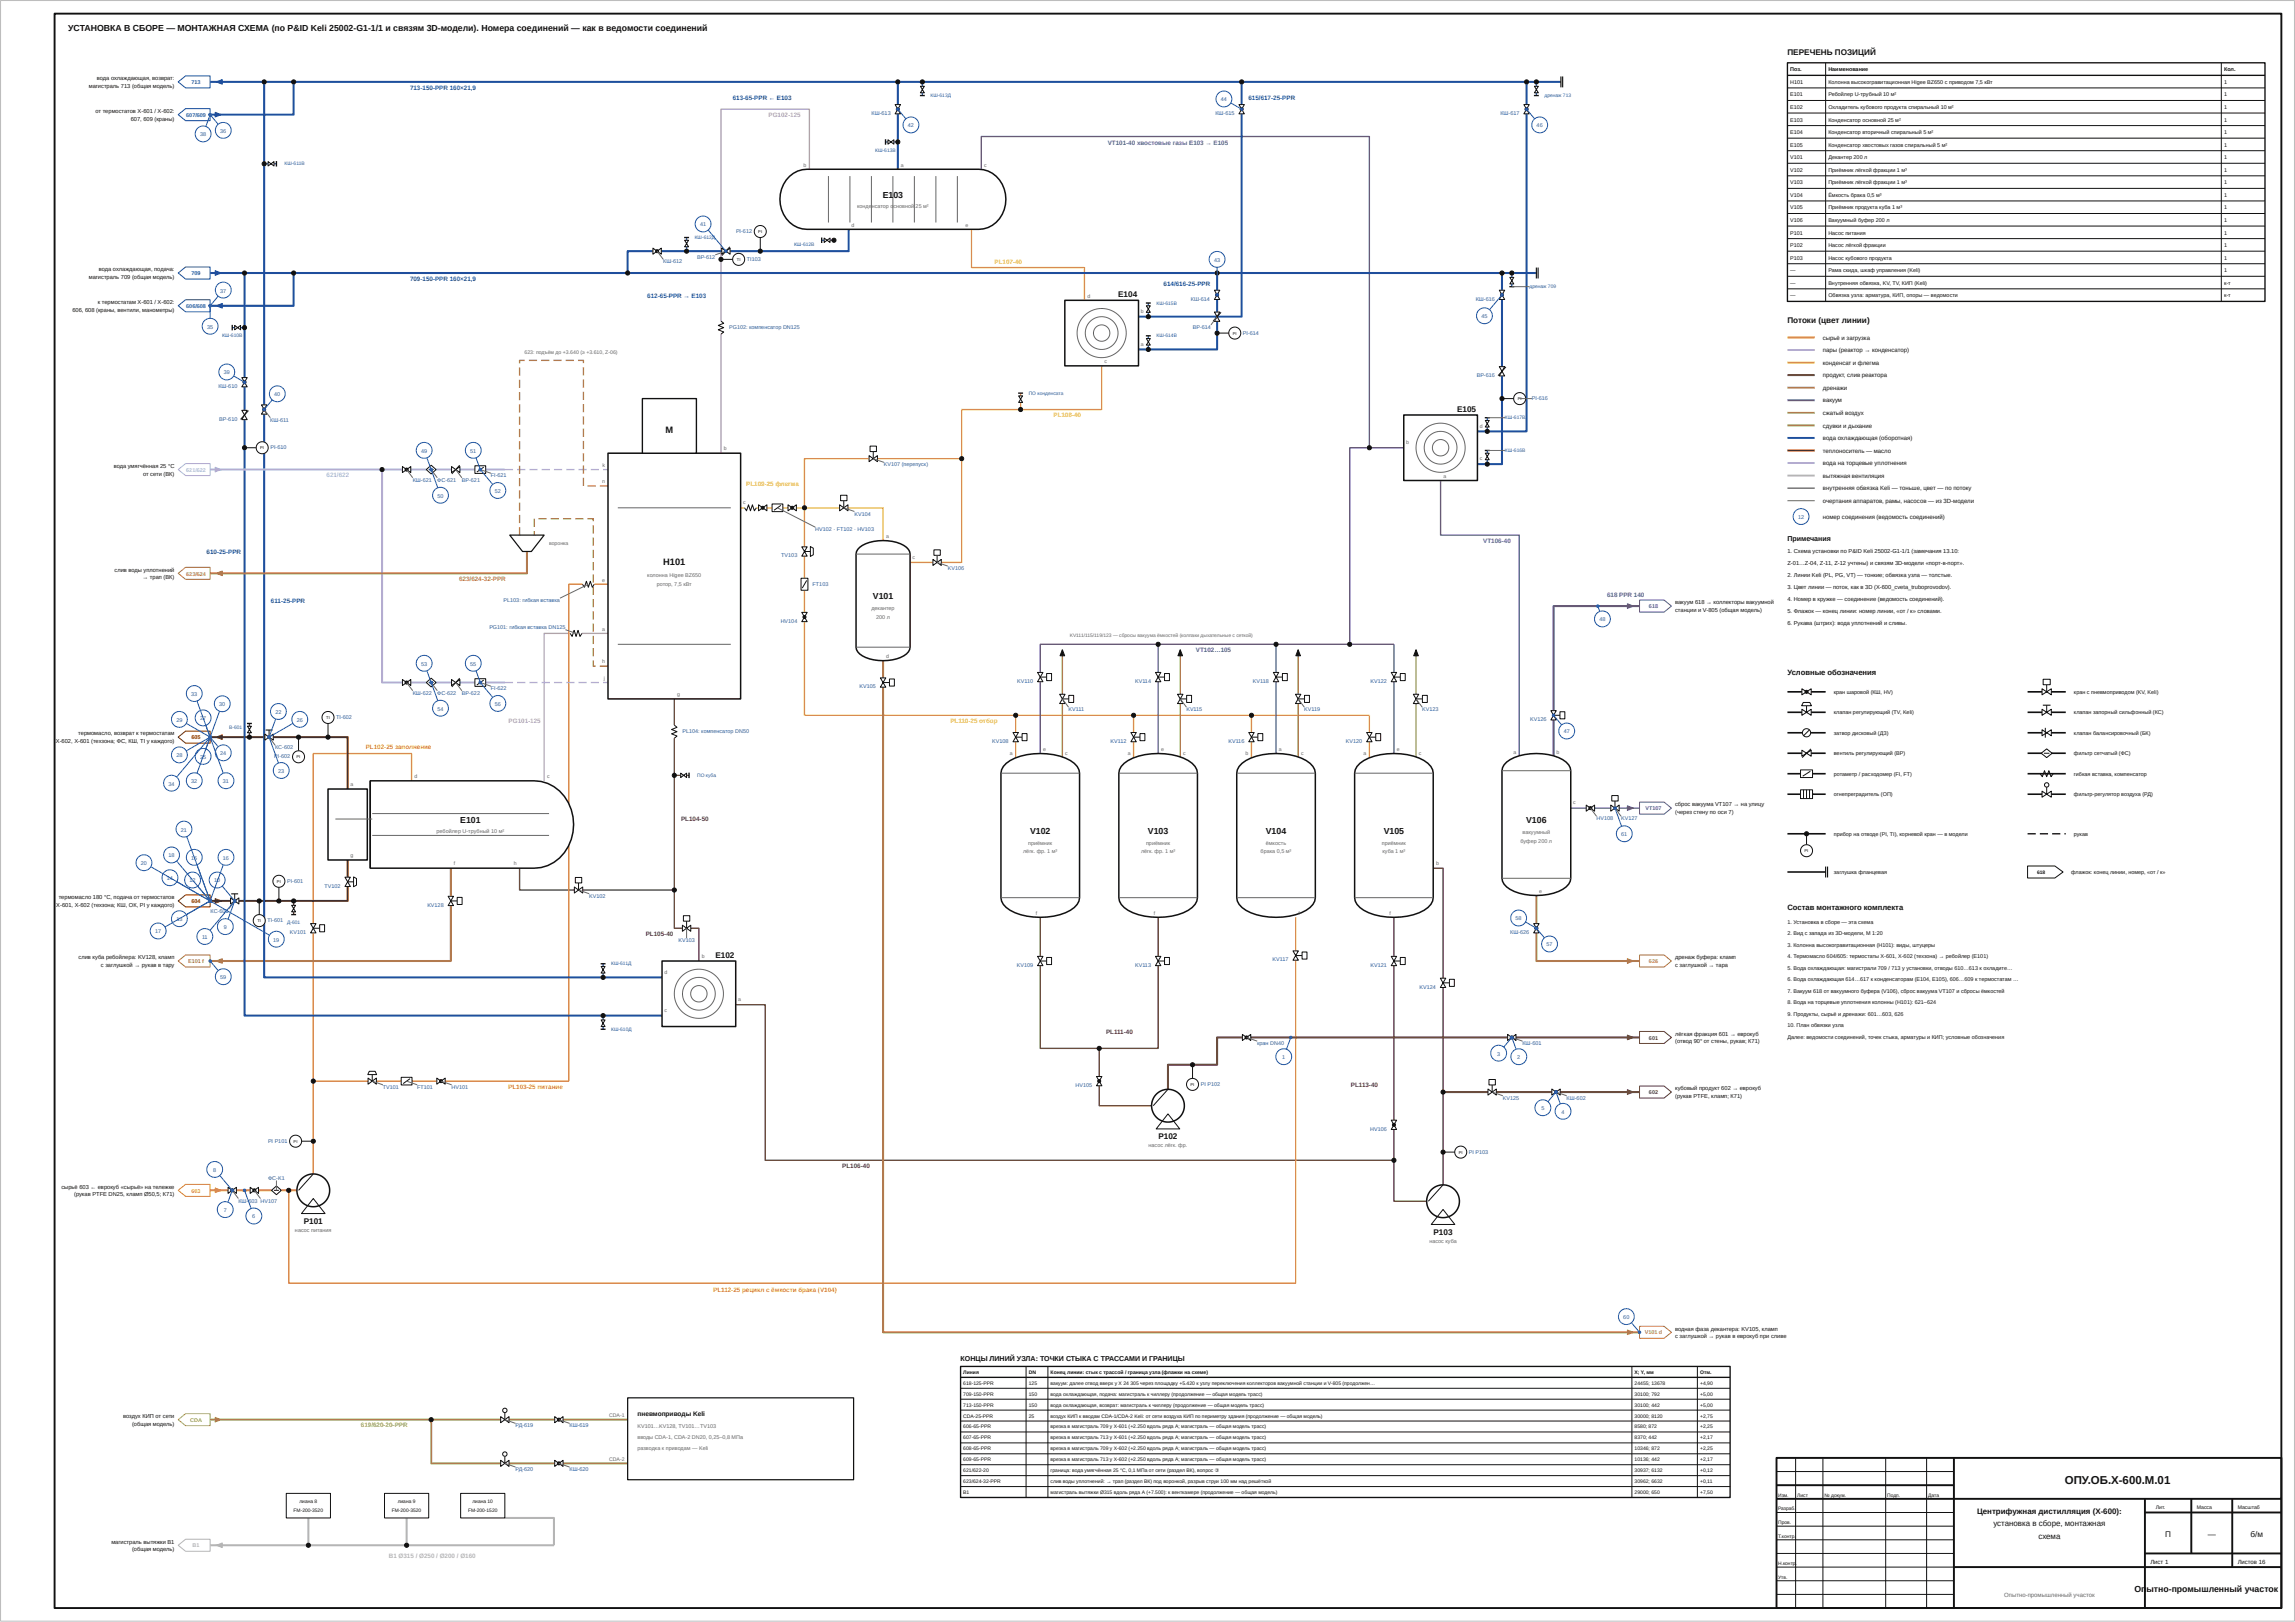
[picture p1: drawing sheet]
<svg xmlns="http://www.w3.org/2000/svg" width="841mm" height="594mm" viewBox="0 0 841 594" stroke-linecap="round" stroke-linejoin="round" font-family="sans-serif">
<defs><g id="words">
<text font-size="4.2" fill="#111" x="756.7" y="543.5">ОПУ.ОБ.X-600.М.01</text>
<g font-size="3.4" fill="#111">
<text x="243.9" y="158.5">M</text>
<text x="243" y="207">H101</text>
</g>
<g font-size="3.2" fill="#111">
<text x="25" y="11.5">УСТАНОВКА В СБОРЕ — МОНТАЖНАЯ СХЕМА (по P&amp;ID Keli 25002-G1-1/1 и связям 3D-модели). Номера соединений — как в ведомости соединений</text>
<text x="323.5" y="72.5">E1</text>
<text x="327.4" y="72.5">03</text>
<text x="319.9" y="219.5">V101</text>
<text x="168.7" y="301.5">E101</text>
<text x="377.5" y="305.5">V102</text>
<text x="420.7" y="305.5">V103</text>
<text x="463.9" y="305.5">V104</text>
<text x="507.1" y="305.5">V105</text>
<text x="559.3" y="301.5">V106</text>
<text x="782.2" y="583">Оп</text>
<text x="786.6" y="583">ытно-промышленный участок</text>
</g>
<g font-size="3" fill="#111">
<text x="655" y="20">ПЕРЕЧЕНЬ ПОЗИЦИЙ</text>
<text x="409.7" y="108.8">E104</text>
<text x="655" y="118.4">Потоки (цвет линии)</text>
<text x="533.9" y="150.8">E105</text>
<text x="262.1" y="350.8">E102</text>
<text x="424.5" y="417.2">P102</text>
<text x="111.3" y="448.2">P101</text>
<text x="525.3" y="452.2">P103</text>
<text x="793.4" y="563">П</text>
<text x="809" y="563">—</text>
<text x="824.7" y="563">б/м</text>
</g>
<g font-size="2.9" fill="#111">
<text x="724.5" y="554.4">Центрифужная дистилляция (X-600):</text>
<text x="730.5" y="559">установка в сборе, монтажная</text>
<text x="747" y="563.6">схема</text>
</g>
<g font-size="2.8" fill="#111">
<text x="655" y="247.4">Условные обозначения</text>
<text x="655" y="333.4">Состав монтажного комплекта</text>
</g>
<g font-size="2.6" fill="#111">
<text x="655" y="198.2">Примечания</text>
<text x="352" y="498.5">КОНЦЫ ЛИНИЙ УЗЛА: ТОЧКИ СТЫКА С ТРАССАМИ И ГРАНИЦЫ</text>
</g>
<text font-size="2.4" fill="#111" x="233.6" y="518.5">пневмоприводы Keli</text>
<g font-size="2.3" fill="#1f4e9c">
<text x="150.2" y="32.9">713-150-PPR 160×21,9</text>
<text x="268.5" y="36.7">613-65-PPR ← E103</text>
<text x="457.5" y="36.7">615/617-25-PPR</text>
<text x="150.2" y="102.9">709-150-PPR 160×21,9</text>
<text x="426.4" y="104.7">614/616-25-PPR</text>
<text x="237.2" y="109.2">612-65-PPR → E103</text>
<text x="75.7" y="202.9">610-25-PPR</text>
<text x="99.3" y="220.7">611-25-PPR</text>
</g>
<g font-size="2.3" fill="#e377c2">
<text x="281.6" y="42.9">PG102-125</text>
<text x="186.4" y="264.9">PG101-125</text>
</g>
<g font-size="2.3" fill="#6a3d9a">
<text x="405.9" y="53.2">VT101-40 хвостовые газы E103 → E105</text>
<text x="543.5" y="198.9">VT106-40</text>
<text x="588.9" y="218.7">618 PPR 140</text>
<text x="438.2" y="238.9">VT102…105</text>
</g>
<g font-size="2.3" fill="#f1ce36">
<text x="364.5" y="96.5">PL107-40</text>
<text x="386" y="152.9">PL108-40</text>
<text x="273.4" y="178.2">PL109-25 флегма</text>
<text x="348.2" y="264.9">PL110-25 отбор</text>
</g>
<text font-size="2.3" fill="#b5a8e0" x="119.7" y="174.9">621/622</text>
<text font-size="2.3" fill="#b07a4a" x="168.2" y="212.9">623/624-32-PPR</text>
<g font-size="2.3" fill="#f28e2b">
<text x="134" y="274.5">PL102-25 заполнение</text>
<text x="186.2" y="398.9">PL103-25 питание</text>
<text x="261.3" y="473.2">PL112-25 рецикл с ёмкости брака (V104)</text>
</g>
<g font-size="2.3" fill="#6b3e26">
<text x="249.6" y="300.7">PL104-50</text>
<text x="236.7" y="342.9">PL105-40</text>
<text x="405.3" y="378.7">PL111-40</text>
<text x="495" y="398.2">PL113-40</text>
<text x="308.7" y="427.9">PL106-40</text>
</g>
<text font-size="2.3" fill="#9acd32" x="132.2" y="522.9">619/620-20-PPR</text>
<text font-size="2.3" fill="#b0b6bc" x="142.5" y="570.7">В1 Ø315 / Ø250 / Ø200 / Ø160</text>
<g font-size="2.2" fill="#111">
<text x="668" y="124.4">сырьё и загрузка</text>
<text x="668" y="129">пары (реактор → конденсатор)</text>
<text x="668" y="133.6">конденсат и флегма</text>
<text x="668" y="138.2">продукт, слив реактора</text>
<text x="668" y="142.8">дренажи</text>
<text x="668" y="147.4">вакуум</text>
<text x="668" y="152">сжатый воздух</text>
<text x="668" y="156.6">сдувки и дыхание</text>
<text x="668" y="161.2">вода охлаждающая (оборотная)</text>
<text x="668" y="165.8">теплоноситель — масло</text>
<text x="668" y="170.4">вода на торцевые уплотнения</text>
<text x="668" y="175">вытяжная вентиляция</text>
<text x="668" y="179.6">внутренняя обвязка Keli — тоньше, цвет — по потоку</text>
<text x="668" y="184.2">очертания аппаратов, рамы, насосов — из 3D-модели</text>
<text x="668" y="190.2">номер соединения (ведомость соединений)</text>
<text x="788" y="572.8">Лист 1</text>
<text x="820" y="572.8">Листов 16</text>
</g>
<text font-size="2.2" fill="#666" x="734.4" y="585">Опытно-промышленный участок</text>
<g font-size="2.1" fill="#111">
<text x="35.5" y="29.4">вода охлаждающая, возврат:</text>
<text x="32.5" y="32.2">магистраль 713 (общая модель)</text>
<text x="35" y="41.4">от термостатов X-601 / X-602:</text>
<text x="47.9" y="44.2">607, 609 (краны)</text>
<text x="36.2" y="99.4">вода охлаждающая, подача:</text>
<text x="32.5" y="102.2">магистраль 709 (общая модель)</text>
<text x="35.8" y="111.4">к термостатам X-601 / X-602:</text>
<text x="26.5" y="114.2">606, 608 (краны, вентили, манометры)</text>
<text x="41.7" y="171.4">вода умягчённая 25 °C</text>
<text x="52.4" y="174.2">от сети (ВК)</text>
<text x="655" y="202.6">1. Схема установки по P&amp;ID Keli 25002-G1-1/1 (замечания 13.10:</text>
<text x="42" y="209.4">слив воды уплотнений</text>
<text x="655" y="207">Z-01…Z-04, Z-11, Z-12 учтены) и связям 3D-модели «порт-в-порт».</text>
<text x="52.2" y="212.2">→ трап (ВК)</text>
<text x="655" y="211.4">2. Линии Keli (PL, PG, VT) — тонкие; обвязка узла — толстые.</text>
<text x="655" y="215.8">3. Цвет линии — поток, как в 3D (X-600_cveta_truboprovodov).</text>
<text x="613.8" y="221.4">вакуум 618 → коллекторы вакуумной</text>
<text x="655" y="220.2">4. Номер в кружке — соединение (ведомость соединений).</text>
<text x="613.8" y="224.2">станции и V-805 (общая модель)</text>
<text x="655" y="224.6">5. Флажок — конец линии: номер линии, «от / к» словами.</text>
<text x="655" y="229">6. Рукава (штрих): вода уплотнений и сливы.</text>
<text x="28.7" y="269.4">термомасло, возврат к термостатам</text>
<text x="20.5" y="272.2">X-602, X-601 (техзона; ФС, КШ, TI у каждого)</text>
<text x="613.8" y="295.4">сброс вакуума VT107 → на улицу</text>
<text x="613.8" y="298.2">(через стену по оси 7)</text>
<text x="21.5" y="329.4">термомасло 180 °C, подача от термостатов</text>
<text x="20.6" y="332.2">X-601, X-602 (техзона; КШ, ОК, PI у каждого)</text>
<text x="28.8" y="351.4">слив куба ребойлера: KV128, кламп</text>
<text x="613.8" y="351.4">дренаж буфера: кламп</text>
<text x="37" y="354.2">с заглушкой → рукав в тару</text>
<text x="613.8" y="354.2">с заглушкой → тара</text>
<text x="613.8" y="379.4">лёгкая фракция 601 → еврокуб</text>
<text x="613.8" y="382.2">(отвод 90° от стены, рукав; К71)</text>
<text x="613.8" y="399.4">кубовый продукт 602 → еврокуб</text>
<text x="613.8" y="402.2">(рукав PTFE, кламп; К71)</text>
<text x="22.5" y="435.4">сырьё 603 ← еврокуб «сырьё» на тележке</text>
<text x="27.2" y="438.2">(рукав PTFE DN25, кламп Ø50,5; К71)</text>
<text x="613.8" y="487.4">водная фаза декантера: KV105, кламп</text>
<text x="613.8" y="490.2">с заглушкой → рукав в еврокуб при сливе</text>
<text x="45.1" y="519.4">воздух КИП от сети</text>
<text x="48.4" y="522.2">(общая модель)</text>
<text x="40.8" y="565.4">магистраль вытяжки В1</text>
<text x="48.4" y="568.2">(общая модель)</text>
</g>
<g font-size="2" fill="#111">
<text x="656" y="26.1">Поз.</text>
<text x="670" y="26.1">Наименование</text>
<text x="815" y="26.1">Кол.</text>
<text x="656" y="30.7">H101</text>
<text x="656" y="35.3">E101</text>
<text x="670" y="30.7">Колонна высокогравитационная Higee BZ650 с приводом 7,5 кВт</text>
<text x="670" y="35.3">Ребойлер U-трубный 10 м²</text>
<text x="815" y="30.7">1</text>
<text x="815" y="35.3">1</text>
<text x="656" y="39.9">E102</text>
<text x="670" y="39.9">Охладитель кубового продукта спиральный 10 м²</text>
<text x="815" y="39.9">1</text>
<text x="656" y="44.5">E103</text>
<text x="670" y="44.5">Конденсатор основной 25 м²</text>
<text x="815" y="44.5">1</text>
<text x="656" y="49.1">E104</text>
<text x="656" y="53.7">E105</text>
<text x="670" y="49.1">Конденсатор вторичный спиральный 5 м²</text>
<text x="670" y="53.7">Конденсатор хвостовых газов спиральный 5 м²</text>
<text x="815" y="49.1">1</text>
<text x="815" y="53.7">1</text>
<text x="656" y="58.3">V101</text>
<text x="670" y="58.3">Декантер 200 л</text>
<text x="815" y="58.3">1</text>
<text x="656" y="62.9">V102</text>
<text x="670" y="62.9">Приёмник лёгкой фракции 1 м³</text>
<text x="815" y="62.9">1</text>
<text x="656" y="67.5">V103</text>
<text x="670" y="67.5">Приёмник лёгкой фракции 1 м³</text>
<text x="815" y="67.5">1</text>
<text x="656" y="72.1">V104</text>
<text x="656" y="76.7">V105</text>
<text x="670" y="72.1">Ёмкость брака 0,5 м³</text>
<text x="670" y="76.7">Приёмник продукта куба 1 м³</text>
<text x="815" y="72.1">1</text>
<text x="815" y="76.7">1</text>
<text x="656" y="81.3">V106</text>
<text x="670" y="81.3">Вакуумный буфер 200 л</text>
<text x="815" y="81.3">1</text>
<text x="656" y="85.9">P101</text>
<text x="670" y="85.9">Насос питания</text>
<text x="815" y="85.9">1</text>
<text x="656" y="90.5">P102</text>
<text x="656" y="95.1">P103</text>
<text x="670" y="90.5">Насос лёгкой фракции</text>
<text x="670" y="95.1">Насос кубового продукта</text>
<text x="815" y="90.5">1</text>
<text x="815" y="95.1">1</text>
<text x="656" y="99.7">—</text>
<text x="670" y="99.7">Рама скида, шкаф управления (Keli)</text>
<text x="815" y="99.7">1</text>
<text x="656" y="104.3">—</text>
<text x="670" y="104.3">Внутренняя обвязка, KV, TV, КИП (Keli)</text>
<text x="815" y="104.3">к-т</text>
<text x="656" y="108.9">—</text>
<text x="670" y="108.9">Обвязка узла: арматура, КИП, опоры — ведомости</text>
<text x="815" y="108.9">к-т</text>
<text x="672" y="254.2">кран шаровой (КШ, HV)</text>
<text x="760" y="254.2">кран с пневмоприводом (KV, Keli)</text>
<text x="672" y="261.7">клапан регулирующий (TV, Keli)</text>
<text x="760" y="261.7">клапан запорный сильфонный (КС)</text>
<text x="672" y="269.2">затвор дисковый (ДЗ)</text>
<text x="760" y="269.2">клапан балансировочный (БК)</text>
<text x="672" y="276.7">вентиль регулирующий (ВР)</text>
<text x="760" y="276.7">фильтр сетчатый (ФС)</text>
<text x="672" y="284.2">ротаметр / расходомер (FI, FT)</text>
<text x="760" y="284.2">гибкая вставка, компенсатор</text>
<text x="672" y="291.7">огнепреградитель (ОП)</text>
<text x="760" y="291.7">фильтр-регулятор воздуха (РД)</text>
<text x="672" y="306.2">прибор на отводе (PI, TI), корневой кран — в модели</text>
<text x="760" y="306.2">рукав</text>
<text x="672" y="320.2">заглушка фланцевая</text>
<text x="759" y="320.2">флажок: конец линии, номер, «от / к»</text>
<text x="655" y="338.4">1. Установка в сборе — эта схема</text>
<text x="655" y="342.6">2. Вид с запада из 3D-модели, М 1:20</text>
<text x="655" y="346.8">3. Колонна высокогравитационная (H101): виды, штуцеры</text>
<text x="655" y="351">4. Термомасло 604/605: термостаты X-601, X-602 (техзона) → ребойлер (E101)</text>
<text x="655" y="355.2">5. Вода охлаждающая: магистрали 709 / 713 у установки, отводы 610…613 к охладите…</text>
<text x="655" y="359.4">6. Вода охлаждающая 614…617 к конденсаторам (E104, E105), 606…609 к термостатам …</text>
<text x="655" y="363.6">7. Вакуум 618 от вакуумного буфера (V106), сброс вакуума VT107 и сбросы ёмкостей</text>
<text x="655" y="367.8">8. Вода на торцевые уплотнения колонны (H101): 621–624</text>
<text x="655" y="372">9. Продукты, сырьё и дренажи: 601…603, 626</text>
<text x="655" y="376.2">10. План обвязки узла</text>
<text x="655" y="380.4">Далее: ведомости соединений, точек стыка, арматуры и КИП; условные обозначения</text>
</g>
<g font-size="2" fill="#1f4e9c">
<text x="70.2" y="30.8">713</text>
<text x="68.3" y="42.8">607/609</text>
<text x="70.2" y="100.8">709</text>
<text x="68.3" y="112.8">606/608</text>
</g>
<g font-size="2" fill="#1f5fa8">
<text x="447.4" y="37.1">44</text>
<text x="319.4" y="42.1">КШ-613</text>
<text x="332.7" y="46.6">42</text>
<text x="445.4" y="42.1">КШ-615</text>
<text x="549.8" y="42.1">КШ-617</text>
<text x="563.1" y="46.6">46</text>
<text x="73.3" y="49.9">38</text>
<text x="80.7" y="48.6">36</text>
<text x="256.5" y="82.9">41</text>
<text x="269.7" y="85.4">PI-612</text>
<text x="255.4" y="94.8">ВР-612</text>
<text x="273.7" y="95.6">TI103</text>
<text x="444.9" y="95.9">43</text>
<text x="243" y="96.5">КШ-612</text>
<text x="80.7" y="107.1">37</text>
<text x="436.4" y="110.1">КШ-614</text>
<text x="540.8" y="110.1">КШ-616</text>
<text x="542.9" y="116.6">45</text>
<text x="75.9" y="120.4">35</text>
<text x="267.2" y="120.6">PG102: компенсатор DN125</text>
<text x="437.1" y="120.5">ВР-614</text>
<text x="455.5" y="122.6">PI-614</text>
<text x="82" y="137.1">39</text>
<text x="80" y="142.1">КШ-610</text>
<text x="541.1" y="138.1">ВР-616</text>
<text x="100.5" y="145.1">40</text>
<text x="561.4" y="146.6">PI-616</text>
<text x="80.3" y="154.1">ВР-610</text>
<text x="99.1" y="154.5">КШ-611</text>
<text x="99.1" y="164.6">PI-610</text>
<text x="154.3" y="165.8">49</text>
<text x="172.3" y="165.8">51</text>
<text x="323.9" y="170.8">KV107 (перепуск)</text>
<text x="151.2" y="176.5">КШ-621</text>
<text x="160.2" y="176.5">ФС-621</text>
<text x="169.2" y="176.5">ВР-621</text>
<text x="179.9" y="174.8">FI-621</text>
<text x="160.3" y="182.3">50</text>
<text x="181.3" y="180.6">52</text>
<text x="313.1" y="188.8">KV104</text>
<text x="658.9" y="190.1">12</text>
<text x="298.8" y="194.6">HV102 · FT102 · HV103</text>
<text x="286.3" y="204.1">TV103</text>
<text x="347.3" y="208.8">KV106</text>
<text x="297.8" y="214.6">FT103</text>
<text x="184.5" y="220.6">PL103: гибкая вставка</text>
<text x="586.1" y="227.6">48</text>
<text x="179.3" y="230.3">PG101: гибкая вставка DN125</text>
<text x="286.1" y="228.1">HV104</text>
<text x="154.3" y="243.8">53</text>
<text x="172.3" y="243.8">55</text>
<text x="372.7" y="250.1">KV110</text>
<text x="415.9" y="250.1">KV114</text>
<text x="459.1" y="250.1">KV118</text>
<text x="502.2" y="250.1">KV122</text>
<text x="70.1" y="254.9">33</text>
<text x="151.2" y="254.5">КШ-622</text>
<text x="160.2" y="254.5">ФС-622</text>
<text x="169.2" y="254.5">ВР-622</text>
<text x="179.9" y="252.8">FI-622</text>
<text x="315" y="252.1">KV105</text>
<text x="73.3" y="263.8">27</text>
<text x="80.3" y="258.7">30</text>
<text x="100.9" y="261.5">22</text>
<text x="123.2" y="263.4">TI-602</text>
<text x="160.3" y="260.3">54</text>
<text x="181.3" y="258.6">56</text>
<text x="391.5" y="260.5">KV111</text>
<text x="434.7" y="260.5">KV115</text>
<text x="477.9" y="260.5">KV119</text>
<text x="521.1" y="260.5">KV123</text>
<text x="64.6" y="264.4">29</text>
<text x="108.7" y="264.4">26</text>
<text x="250.1" y="268.6">PL104: компенсатор DN50</text>
<text x="560.7" y="264.1">KV126</text>
<text x="573" y="268.6">47</text>
<text x="100.8" y="274.5">КС-602</text>
<text x="363.6" y="272.1">KV108</text>
<text x="406.9" y="272.1">KV112</text>
<text x="450.1" y="272.1">KV116</text>
<text x="493.2" y="272.1">KV120</text>
<text x="64.6" y="277.4">28</text>
<text x="73.3" y="277.9">25</text>
<text x="80.7" y="276.6">24</text>
<text x="100.5" y="277.8">PI-602</text>
<text x="61.7" y="287.7">34</text>
<text x="70.1" y="286.9">32</text>
<text x="81.7" y="286.9">31</text>
<text x="101.9" y="283.1">23</text>
<text x="66.3" y="304.6">21</text>
<text x="585" y="300.5">HV108</text>
<text x="594" y="300.5">KV127</text>
<text x="594.1" y="306.3">61</text>
<text x="51.6" y="316.9">20</text>
<text x="61.7" y="314">18</text>
<text x="70.1" y="314.9">15</text>
<text x="81.7" y="314.9">16</text>
<text x="61.2" y="322.4">14</text>
<text x="69.5" y="323.2">12</text>
<text x="78.5" y="323.2">10</text>
<text x="105.2" y="323.4">PI-601</text>
<text x="118.9" y="325.1">TV102</text>
<text x="215.9" y="328.8">KV102</text>
<text x="77.2" y="334.5">КС-601</text>
<text x="156.6" y="332.1">KV128</text>
<text x="56.8" y="341.9">17</text>
<text x="64.6" y="337.4">13</text>
<text x="82" y="340.3">9</text>
<text x="98" y="337.8">TI-601</text>
<text x="555.4" y="337.1">58</text>
<text x="74" y="343.9">11</text>
<text x="100.1" y="344.9">19</text>
<text x="106.2" y="342.1">KV101</text>
<text x="248.6" y="345.1">KV103</text>
<text x="553.4" y="342.1">КШ-626</text>
<text x="566.7" y="346.6">57</text>
<text x="466.3" y="352.1">KV117</text>
<text x="80.7" y="358.6">59</text>
<text x="372.6" y="354.1">KV109</text>
<text x="415.9" y="354.1">KV113</text>
<text x="502.2" y="354.1">KV121</text>
<text x="520.2" y="362.1">KV124</text>
<text x="460.7" y="382.8">кран DN40</text>
<text x="557.9" y="382.8">КШ-601</text>
<text x="469.9" y="387.9">1</text>
<text x="548.6" y="386.6">3</text>
<text x="556" y="387.9">2</text>
<text x="140.3" y="398.8">TV101</text>
<text x="152.9" y="398.8">FT101</text>
<text x="165.5" y="398.8">HV101</text>
<text x="394.1" y="398.1">HV105</text>
<text x="440" y="397.8">PI P102</text>
<text x="550.7" y="402.8">KV125</text>
<text x="564.8" y="406.6">5</text>
<text x="572.2" y="407.9">4</text>
<text x="574.1" y="402.8">КШ-602</text>
<text x="98.2" y="418.6">PI P101</text>
<text x="502.1" y="414.1">HV106</text>
<text x="538.3" y="422.6">PI P103</text>
<text x="78.1" y="429.2">8</text>
<text x="98.3" y="432.1">ФС-K1</text>
<text x="82" y="443.9">7</text>
<text x="87.3" y="440.5">КШ-603 HV107</text>
<text x="92.5" y="446.3">6</text>
<text x="594.9" y="483.1">60</text>
<text x="188.9" y="522.8">РД-619</text>
<text x="208.7" y="522.8">КШ-619</text>
<text x="188.9" y="538.8">РД-620</text>
<text x="208.7" y="538.8">КШ-620</text>
</g>
<g font-size="2" fill="#666">
<text x="314" y="76.2">конде</text>
<text x="319.4" y="76.2">нсатор о</text>
<text x="327.4" y="76.2">сновной</text>
<text x="335.5" y="76.2">25 м²</text>
<text x="237.2" y="211.5">колонна Higee BZ650</text>
<text x="240.7" y="214.5">ротор, 7,5 кВт</text>
<text x="319.3" y="223.6">декантер</text>
<text x="321.1" y="226.6">200 л</text>
<text x="160" y="305.2">ребойлер U-трубный 10 м²</text>
<text x="558" y="305.6">вакуумный</text>
<text x="376.8" y="309.6">приёмник</text>
<text x="420" y="309.6">приёмник</text>
<text x="463.9" y="309.6">ёмкость</text>
<text x="506.4" y="309.6">приёмник</text>
<text x="557.2" y="308.6">буфер 200 л</text>
<text x="374.9" y="312.6">лёгк. фр. 1 м³</text>
<text x="418.1" y="312.6">лёгк. фр. 1 м³</text>
<text x="461.9" y="312.6">брака 0,5 м³</text>
<text x="506.6" y="312.6">куба 1 м³</text>
<text x="420.9" y="420.2">насос лёгк. фр.</text>
<text x="108.1" y="451.2">насос питания</text>
<text x="523.8" y="455.2">насос куба</text>
<text x="233.6" y="523">KV101…KV128, TV101…TV103</text>
<text x="233.6" y="527">вводы CDA-1, CDA-2 DN20, 0,25–0,8 МПа</text>
<text x="233.6" y="531">разводка к приводам — Keli</text>
</g>
<text font-size="2" fill="#b5a8e0" x="68.3" y="172.8">621/622</text>
<g font-size="2" fill="#b07a4a">
<text x="68.3" y="210.8">623/624</text>
<text x="68.9" y="352.8">E101 f</text>
<text x="604.3" y="352.8">626</text>
<text x="602.7" y="488.8">V101 d</text>
</g>
<g font-size="2" fill="#6a3d9a">
<text x="604.3" y="222.8">618</text>
<text x="603" y="296.8">VT107</text>
</g>
<g font-size="2" fill="#8b0000">
<text x="70.2" y="270.8">605</text>
<text x="70.2" y="330.8">604</text>
</g>
<g font-size="2" fill="#6b3e26">
<text x="604.3" y="380.8">601</text>
<text x="604.3" y="400.8">602</text>
</g>
<text font-size="2" fill="#f28e2b" x="70.2" y="436.8">603</text>
<text font-size="2" fill="#9acd32" x="69.7" y="520.8">CDA</text>
<text font-size="2" fill="#b0b6bc" x="70.6" y="566.8">В1</text>
<g font-size="1.9" fill="#666">
<text x="294.5" y="61">b</text>
<text x="330.1" y="61">a</text>
<text x="360.7" y="61">c</text>
<text x="312.1" y="83">d</text>
<text x="353.9" y="83">e</text>
<text x="398.5" y="109">d</text>
<text x="418.1" y="114.6">b</text>
<text x="192.2" y="129.5">623: подъём до +3.640 (≥ +3.610, Z-06)</text>
<text x="418.1" y="126.6">a</text>
<text x="404.8" y="133">c</text>
<text x="542.3" y="156.6">d</text>
<text x="265.3" y="165">b</text>
<text x="515.3" y="162.6">b</text>
<text x="220.8" y="171">k</text>
<text x="542.3" y="168.6">c</text>
<text x="220.7" y="177">n</text>
<text x="529" y="175">a</text>
<text x="272.3" y="184.6">c</text>
<text x="324.7" y="197">a</text>
<text x="201.2" y="199.5">воронка</text>
<text x="334.4" y="204.6">c</text>
<text x="220.7" y="213">e</text>
<text x="220.7" y="231">a</text>
<text x="220.7" y="243">h</text>
<text x="324.7" y="241">d</text>
<text x="221.3" y="249">j</text>
<text x="248.2" y="255">g</text>
<text x="382.3" y="275">e</text>
<text x="425.5" y="275">e</text>
<text x="468.7" y="275">a</text>
<text x="511.9" y="275">e</text>
<text x="554.6" y="276">a</text>
<text x="570.4" y="276">b</text>
<text x="370.1" y="276.6">a</text>
<text x="390.4" y="276.6">c</text>
<text x="413.3" y="276.6">a</text>
<text x="433.6" y="276.6">c</text>
<text x="456.5" y="276.6">b</text>
<text x="476.8" y="276.6">c</text>
<text x="499.7" y="276.6">a</text>
<text x="520" y="276.6">c</text>
<text x="128.5" y="288">a</text>
<text x="151.9" y="285">d</text>
<text x="200.5" y="285">c</text>
<text x="576.5" y="294.6">c</text>
<text x="128.5" y="314">g</text>
<text x="166.3" y="317">f</text>
<text x="188.3" y="317">h</text>
<text x="526.3" y="317">b</text>
<text x="564.1" y="327">e</text>
<text x="379.6" y="335">f</text>
<text x="422.8" y="335">f</text>
<text x="475.9" y="335">f</text>
<text x="509.2" y="335">f</text>
<text x="257.2" y="351">b</text>
<text x="243.5" y="356.6">d</text>
<text x="243.5" y="370.6">c</text>
<text x="270.5" y="366.6">a</text>
<text x="223.2" y="519">CDA-1</text>
<text x="223.2" y="535">CDA-2</text>
</g>
<g font-size="1.9" fill="#111">
<text x="790" y="552.8">Лит.</text>
<text x="805" y="552.8">Масса</text>
<text x="820" y="552.8">Масштаб</text>
</g>
<g font-size="1.8" fill="#1f5fa8">
<text x="341" y="35.5">КШ-613Д</text>
<text x="566" y="35.5">дренаж 713</text>
<text x="320.8" y="55.5">КШ-613В</text>
<text x="104.3" y="60.5">КШ-611В</text>
<text x="254.6" y="87.5">КШ-612Д</text>
<text x="291" y="90">КШ-612В</text>
<text x="560.5" y="105.5">дренаж 709</text>
<text x="423.8" y="111.5">КШ-615В</text>
<text x="81.4" y="123.5">КШ-610В</text>
<text x="423.8" y="123.5">КШ-614В</text>
<text x="377" y="144.5">ПО конденсата</text>
<text x="551.5" y="153.5">КШ-617В</text>
<text x="551.5" y="165.5">КШ-616В</text>
<text x="84" y="267">В-601</text>
<text x="255.5" y="284.5">ПО куба</text>
<text x="105.2" y="338.5">Д-601</text>
<text x="224" y="353.5">КШ-611Д</text>
<text x="224" y="377.5">КШ-610Д</text>
</g>
<text font-size="1.8" fill="#666" x="392" y="233.5">KV111/115/119/123 — сбросы вакуума ёмкостей (колпаки дыхательные с сеткой)</text>
<g font-size="1.8" fill="#111">
<text x="746.5" y="320.2">618</text>
<text x="353" y="503.2">Линия</text>
<text x="377" y="503.2">DN</text>
<text x="385" y="503.2">Конец линии: стык с трассой / граница узла (флажки на схеме)</text>
<text x="599" y="503.2">X; Y, мм</text>
<text x="623" y="503.2">Отм.</text>
<text x="353" y="507.2">618-125-PPR</text>
<text x="377" y="507.2">125</text>
<text x="385" y="507.2">вакуум: далее отвод вверх у X 24</text>
<text x="414.2" y="507.2">305 через площадку +5.420 к узлу переключения коллекторов вакуумной станции и V-805 (продолжен…</text>
<text x="599" y="507.2">24455; 13678</text>
<text x="623" y="507.2">+4,90</text>
<text x="353" y="511.2">709-150-PPR</text>
<text x="353" y="515.2">713-150-PPR</text>
<text x="377" y="511.2">150</text>
<text x="377" y="515.2">150</text>
<text x="385" y="511.2">вода охлаждающая, подача: магистраль к чиллеру (продолжение — общая модель трасс)</text>
<text x="385" y="515.2">вода охлаждающая, возврат: магистраль к чиллеру (продолжение — общая модель трасс)</text>
<text x="599" y="511.2">30100; 792</text>
<text x="599" y="515.2">30100; 442</text>
<text x="623" y="511.2">+5,00</text>
<text x="623" y="515.2">+5,00</text>
<text x="353" y="519.2">CDA-25-PPR</text>
<text x="377" y="519.2">25</text>
<text x="385" y="519.2">воздух КИП к вводам CDA-1/CDA-2 Keli: от сети воздуха КИП по периметру здания (продолжение — общая модель)</text>
<text x="599" y="519.2">30000; 8120</text>
<text x="623" y="519.2">+2,75</text>
<text x="353" y="523.2">606-65-PPR</text>
<text x="353" y="527.2">607-65-PPR</text>
<text x="385" y="523.2">врезка в магистраль 709 у X-601 (+2.250 вдоль ряда А; магистраль — общая модель трасс)</text>
<text x="385" y="527.2">врезка в магистраль 713 у X-601 (+2.250 вдоль ряда А; магистраль — общая модель трасс)</text>
<text x="599" y="523.2">8580; 872</text>
<text x="599" y="527.2">8370; 442</text>
<text x="623" y="523.2">+2,25</text>
<text x="623" y="527.2">+2,17</text>
<text x="353" y="531.2">608-65-PPR</text>
<text x="385" y="531.2">врезка в магистраль 709 у X-602 (+2.250 вдоль ряда А; магистраль — общая модель трасс)</text>
<text x="599" y="531.2">10346; 872</text>
<text x="623" y="531.2">+2,25</text>
<text x="353" y="535.2">609-65-PPR</text>
<text x="353" y="539.2">621/622-20</text>
<text x="385" y="535.2">врезка в магистраль 713 у X-602 (+2.250 вдоль ряда А; магистраль — общая модель трасс)</text>
<text x="385" y="539.2">граница: вода умягчённая 25 °C, 0,1 МПа от сети (раздел ВК), вопрос ③</text>
<text x="599" y="535.2">10136; 442</text>
<text x="599" y="539.2">30937; 6132</text>
<text x="623" y="535.2">+2,17</text>
<text x="623" y="539.2">+0,12</text>
<text x="353" y="543.2">623/624-32-PPR</text>
<text x="385" y="543.2">слив воды уплотнений: → трап (раздел ВК) под воронкой, разрыв струи 100 мм над решёткой</text>
<text x="599" y="543.2">30962; 6632</text>
<text x="623" y="543.2">+0,11</text>
<text x="109.7" y="550.5">лиана 8</text>
<text x="145.7" y="550.5">лиана 9</text>
<text x="173.1" y="550.5">лиана 10</text>
<text x="353" y="547.2">В1</text>
<text x="385" y="547.2">магистраль вытяжки Ø315 вдоль ряда А (+7.500): к венткамере (продолжение — общая модель)</text>
<text x="599" y="547.2">29000; 650</text>
<text x="623" y="547.2">+7,50</text>
<text x="651.6" y="548.2">Изм.</text>
<text x="658.6" y="548.2">Лист</text>
<text x="668.6" y="548.2">№ докум.</text>
<text x="691.6" y="548.2">Подп.</text>
<text x="706.6" y="548.2">Дата</text>
<text x="107.6" y="553.7">FM-200-3520</text>
<text x="143.6" y="553.7">FM-200-3520</text>
<text x="171.5" y="553.7">FM-200-1520</text>
<text x="651.6" y="553.2">Разраб.</text>
<text x="651.6" y="558.2">Пров.</text>
<text x="651.6" y="563.2">Т.контр.</text>
<text x="651.6" y="573.2">Н.контр</text>
<text x="658" y="573.2">.</text>
<text x="651.6" y="578.2">Утв.</text>
</g>
<g font-size="1.5" fill="#111">
<text x="277.9" y="85.4">PI</text>
<text x="270" y="95.6">TI</text>
<text x="451.8" y="122.6">PI</text>
<text x="556.2" y="146.6">PI</text>
<text x="95.4" y="164.6">PI</text>
<text x="119.5" y="263.4">TI</text>
<text x="108.7" y="277.8">PI</text>
<text x="661.3" y="312.2">PI</text>
<text x="101.5" y="323.4">PI</text>
<text x="94.3" y="337.8">TI</text>
<text x="436.3" y="397.8">PI</text>
<text x="107.6" y="418.6">PI</text>
<text x="534.6" y="422.6">PI</text>
</g>
</g></defs>
<path d="M716 534v55M651 544h65M651 549h185M786 549v40M786 554h50M803 549v20M818 549v25M716 574h120M786 569h50" fill="none" stroke="#111" stroke-width=".7" stroke-linecap="butt"/>
<path d="M135.7 286v32" fill="none" stroke="#111" stroke-width=".55"/>
<path d="M296.6 62v-22h-32.4v77.6M264.2 122.4v43.6M208.9 232h-9.5v54M213.3 232h9.5" fill="none" stroke="#e377c2" stroke-width=".5"/>
<g fill="none" stroke="#f1ce36" stroke-width=".5">
<path d="M356 84v14h41.4v12M403.7 134v16h-51.3v56h-7.5M318.5 168h-23.7v32.3M321.5 168h30.9M271.4 186h1.4M277.2 186h.8M281 186h1.9M286.9 186h1.9M291.8 186h15.9M310.7 186h12.9v12M294.8 203.7v8.1M294.8 216.2v8.1"/>
<path d="M333.5 206h8.4M294.8 227.7v34.3h207v6.3M372.2 262v6.3M372.2 271.7v5.9M415.4 262v6.3M415.4 271.7v5.9M458.6 262v6.3M458.6 271.7v5.9M501.8 271.7v5.9"/>
</g>
<path d="M374 144v1M374 147.4v2.6" fill="none" stroke="#f1ce36" stroke-width=".45"/>
<g fill="none" stroke="#6b3e26" stroke-width=".5">
<path d="M247.1 256v9.6M247.1 270.4v55.6h-33.6M190.4 318v8h20.1M525.2 318h3.6v40.3M247.1 326v14h3M253.1 340h3v12M381.2 336v14.3M424.4 336v14.3M510.8 336v14.3M381.2 353.7v30.3h43.2v-30.3M510.8 353.7v56.6M269.6 368h10.8v57h230.4"/>
<path d="M528.8 361.7v72.3M402.8 397.7v7.3h19.8M402.8 384v10.3M510.8 413.7v26.3h12.6"/>
</g>
<path d="M247.1 284h2.3M251.6 284h.9" fill="none" stroke="#6b3e26" stroke-width=".45"/>
<path d="M77 436h6.6M86.6 436h5.1M94.7 436h4.8M103.1 436h6.3" fill="none" stroke="#f28e2b" stroke-width=".75" stroke-linecap="butt"/>
<path d="M213.4 214h-5v182h-45.3M217.8 214h5M150.8 286v-10h-36v62.3M474.8 336v12.3M114.8 341.7v88.3M474.8 351.7v118.3h-369v-34M114.8 396h20.1M137.9 396h9.1M151 396h9.1" fill="none" stroke="#f28e2b" stroke-width=".5"/>
<path d="M455.3 380h-9.3v10h-18v9M458.3 380h94.2M555.5 380h45.3M528.8 400h16.5M548.3 400h20.4M571.7 400h29.1" fill="none" stroke="#6b3e26" stroke-width=".75" stroke-linecap="butt"/>
<g fill="none" stroke="#6a3d9a" stroke-width=".5">
<path d="M359.6 62v-12h142.2v114h12.6M501.8 164h-7.2v72h-113.4v10.3M527.9 176v20h28.8v81M424.4 236v10.3M467.6 236v10.3M494.6 236h16.2v10.3M381.2 249.7v26.3M424.4 249.7v26.3M467.6 249.7v26.3M510.8 249.7v26.3M575.6 296h5.7M584.3 296h6"/>
<path d="M593.3 296h7.5"/>
</g>
<path d="M600.8 222h-31.5v38.3M569.3 263.7v13.3" fill="none" stroke="#6a3d9a" stroke-width=".75" stroke-linecap="butt"/>
<path d="M389.3 238v16.3M432.5 238v16.3M475.7 238v16.3M518.9 238v16.3M389.3 257.7v19.9M432.5 257.7v19.9M475.7 257.7v19.9M518.9 257.7v19.9" fill="none" stroke="#8c8c3c" stroke-width=".5"/>
<path d="M323.6 251.7v236.3h277.2M323.6 242v6.3M165.2 318v10.3M165.2 331.7v20.3h-88.2M563 328v10.3M563 341.7v10.3h37.8" fill="none" stroke="#b07a4a" stroke-width=".75" stroke-linecap="butt"/>
<path d="M77 270h20.1M100.1 270h27.3v19M127.4 315v6.3M77 330h7.5M127.4 324.7v5.3h-39.9" fill="none" stroke="#8b0000" stroke-width=".75" stroke-linecap="butt"/>
<path d="M91.4 265v1M91.4 268.4v1.6M107.6 330v1.6M107.6 334v1" fill="none" stroke="#8b0000" stroke-width=".45"/>
<g fill="none" stroke="#1f4e9c" stroke-width=".75" stroke-linecap="butt">
<path d="M77 30h495M96.8 30v118.3M107.6 30v12h-30.6M329 30v8.3M455 30v8.3M559.4 30v8.3M329 41.7v20.3M455 41.7v74.3h-37.8M559.4 41.7v116.3h-18M77 100h486M89.6 100v38.3M107.6 100v12h-30.6"/>
<path d="M239.3 92h-9.3v8M242.3 92h22.2M311 84v8h-43.5M446 100v6.3M550.4 100v6.3M446 117.7v10.3h-28.8M446 109.7v4.6M550.4 109.7v24.6M550.4 137.7v32.3h-9M89.6 153.7v218.3h153M89.6 141.7v8.6M96.8 151.7v206.3h145.8"/>
</g>
<g fill="none" stroke="#1f4e9c" stroke-width=".45">
<path d="M338 30v1.6M338 34v1M563 30v1.6M563 34v1M96.8 60h1.4M100.4 60h.9M324.5 52h.9M327.6 52h1.4M251.6 87v1M251.6 90.4v1.6M301.1 88h.9M304.2 88h1.4"/>
<path d="M554 100v1.6M85.1 120h.9M88.2 120h1.4M420.8 111v1M420.8 114.4v1.6M554 104v1M420.8 123v1M420.8 126.4v1.6M545 153v1M545 156.4v1.6M545 165v1M545 168.4v1.6"/>
<path d="M221 353v1M221 356.4v1.6M221 372v1.6M221 376v1"/>
</g>
<path d="M77 172h70.5M150.5 172h5.7M159.8 172h5.7M168.5 172h5.5M178 172h7" fill="none" stroke="#b5a8e0" stroke-width=".75" stroke-linecap="butt"/>
<path d="M185 171.7h3v.5h-3zM189.5 171.7h3v.5h-3zM194 171.7h3v.5h-3zM198.5 171.7h3v.5h-3zM203 171.7h3v.5h-3zM207.5 171.7h3v.5h-3zM212 171.7h3v.5h-3zM216.5 171.7h3v.5h-3zM221 171.7h1.8v.5h-1.8z" fill="#b5a8e0"/>
<path d="M140 172v78h7.5M150.5 250h5.7M159.8 250h5.7M168.5 250h5.5M178 250h7" fill="none" stroke="#b5a8e0" stroke-width=".75" stroke-linecap="butt"/>
<path d="M185 249.7h3v.5h-3zM189.5 249.7h3v.5h-3zM194 249.7h3v.5h-3zM198.5 249.7h3v.5h-3zM203 249.7h3v.5h-3zM207.5 249.7h3v.5h-3zM212 249.7h3v.5h-3zM216.5 249.7h3v.5h-3zM221 249.7h1.8v.5h-1.8z" fill="#b5a8e0"/>
<g fill="#b07a4a">
<path d="M219.8 177.7h3v.5h-3zM215.3 177.7h3v.5h-3zM213.6 175h.5v3h-.5zM213.6 170.5h.5v3h-.5zM213.6 166h.5v3h-.5zM213.6 161.5h.5v3h-.5zM213.6 157h.5v3h-.5zM213.6 152.5h.5v3h-.5zM213.6 148h.5v3h-.5zM213.6 143.5h.5v3h-.5zM213.6 139h.5v3h-.5zM213.6 134.5h.5v3h-.5zM211.8 131.7l2.1 .1 .2 1.2h-.5v-1h.2v.2h-2zM207.3 131.7h3v.5h-3zM202.8 131.7h3v.5h-3zM198.3 131.7h3v.5h-3zM193.8 131.7h3v.5h-3zM190.2 131.8l2.1-.1v.5h-1.9v-.2h.3v1.1h-.5zM190.2 134.6h.5v3h-.5zM190.2 139.1h.5v3h-.5zM190.2 143.6h.5v3h-.5zM190.2 148.1h.5v3h-.5zM190.2 152.6h.5v3h-.5zM190.2 157.1h.5v3h-.5zM190.2 161.6h.5v3h-.5zM190.2 166.1h.5v3h-.5zM190.2 170.6h.5v3h-.5zM190.2 175.1h.5v3h-.5zM190.2 179.6h.5v3h-.5zM190.2 184.1h.5v3h-.5zM190.2 188.6h.5v3h-.5zM190.2 193.1h.5v2.9h-.5z"/>
<path d="M219.8 243.7h3v.5h-3zM217.2 241.9h.5v2.1h-.3v-.3h.9v.5l-1.1-.1zM217.2 237.4h.5v3h-.5zM217.2 232.9h.5v3h-.5zM217.2 228.4h.5v3h-.5zM217.2 223.9h.5v3h-.5zM217.2 219.4h.5v3h-.5zM217.2 214.9h.5v3h-.5zM217.2 210.4h.5v3h-.5zM217.2 205.9h.5v3h-.5zM217.2 201.4h.5v3h-.5zM217.2 196.9h.5v3h-.5zM217.2 192.4h.5v3h-.5zM215.3 189.7l2.2 .1 .2 1.1h-.5v-.9h.2v.2h-2.1zM210.8 189.7h3v.5h-3zM206.3 189.7h3v.5h-3zM201.8 189.7h3v.5h-3zM197.3 189.7h3v.5h-3zM195.6 190h.5v3h-.5zM195.6 194.5h.5v1.5h-.5z"/>
</g>
<path d="M193.1 202v8h-116.1" fill="none" stroke="#b07a4a" stroke-width=".75" stroke-linecap="butt"/>
<path d="M77 520h106.5M158 520v16h25.5M186.5 520h16.8M206.3 520h23.7M186.5 536h16.8M206.3 536h23.7" fill="none" stroke="#9acd32" stroke-width=".75" stroke-linecap="butt"/>
<path d="M113 556v10M149 556v10M185 556h18v10h-126" fill="none" stroke="#b0b6bc" stroke-width=".75" stroke-linecap="butt"/>
<path d="M655 27.6h175M352 504.5h282" fill="none" stroke="#111" stroke-width=".5"/>
<path d="M.2 .2h840.6v593.6h-840.6z" fill="none" stroke="#bbb" stroke-width=".37"/>
<path d="M20 5h816v584h-816zM651 534h185v55h-185z" fill="none" stroke="#111" stroke-width=".7" stroke-linecap="butt"/>
<path d="M651 539h65M658 534v55M668 534v55M691 534v55M706 534v55M651 554h65M651 559h65M651 564h65M651 569h65M651 574h65M651 579h65M651 584h65" fill="none" stroke="#111" stroke-width=".37"/>
<path d="M289.3 64.6a9.3 9.3 0 0 1 6.4-2.6h63a10.8 10.8 0 0 1 9.3 14.8 10.1 10.1 0 0 1-9.3 7.2h-63a10.8 10.8 0 0 1-9.3-14.8l.7-1.7z" fill="#fff"/>
<path d="M289.3 64.6a9.3 9.3 0 0 1 6.4-2.6h63a10.8 10.8 0 0 1 9.3 14.8 10.1 10.1 0 0 1-9.3 7.2h-63a10.8 10.8 0 0 1-9.3-14.8l.7-1.7z" fill="none" stroke="#111" stroke-width=".55"/>
<path d="M303.6 64.5v17M311.4 64.5v17M319.3 64.5v17M327.2 64.5v17M335.1 64.5v17M342.9 64.5v17M350.8 64.5v17" fill="none" stroke="#666" stroke-width=".37"/>
<path d="M390.2 110h27v24h-27z" fill="#fff"/>
<path d="M390.2 110h27v24h-27z" fill="none" stroke="#111" stroke-width=".55"/>
<g fill="none" stroke="#666" stroke-width=".37">
<circle cx="403.7" cy="122" r="3"/>
<circle cx="403.7" cy="122" r="9"/>
<circle cx="403.7" cy="122" r="6"/>
</g>
<path d="M514.4 152h27v24h-27z" fill="#fff"/>
<path d="M514.4 152h27v24h-27z" fill="none" stroke="#111" stroke-width=".55"/>
<g fill="none" stroke="#666" stroke-width=".37">
<circle cx="527.9" cy="164" r="3"/>
<circle cx="527.9" cy="164" r="9"/>
<circle cx="527.9" cy="164" r="6"/>
</g>
<path d="M120.2 289h14.4v26h-14.4z" fill="#fff"/>
<path d="M120.2 289h14.4v26h-14.4z" fill="none" stroke="#111" stroke-width=".55"/>
<path d="M135.7 286h60.1a15.2 15.2 0 0 1 14.4 16 15.4 15.4 0 0 1-14.4 16h-60.1z" fill="#fff"/>
<path d="M135.7 286h60.1a15.2 15.2 0 0 1 14.4 16 15.4 15.4 0 0 1-14.4 16h-60.1z" fill="none" stroke="#111" stroke-width=".55"/>
<path d="M122.9 300h13.5M136.4 298h64.8M136.4 306h64.8" fill="none" stroke="#666" stroke-width=".37"/>
<path d="M242.6 352h27v24h-27z" fill="#fff"/>
<path d="M242.6 352h27v24h-27z" fill="none" stroke="#111" stroke-width=".55"/>
<g fill="none" stroke="#666" stroke-width=".37">
<circle cx="256.1" cy="364" r="3"/>
<circle cx="256.1" cy="364" r="6"/>
<circle cx="256.1" cy="364" r="9"/>
</g>
<path d="M222.8 166h48.6v90h-48.6z" fill="#fff"/>
<path d="M222.8 166h48.6v90h-48.6z" fill="none" stroke="#111" stroke-width=".55"/>
<path d="M235.4 146h19.8v20h-19.8z" fill="#fff"/>
<path d="M235.4 146h19.8v20h-19.8z" fill="none" stroke="#111" stroke-width=".5"/>
<path d="M226.4 186h41.4M226.4 236h41.4" fill="none" stroke="#666" stroke-width=".37"/>
<path d="M315 200.5a16.1 16.1 0 0 1 17.2 0l1.1 1.6 .2 .8v34.1a5.7 5.7 0 0 1-5 4.3 16.6 16.6 0 0 1-13.5-1.8l-1.2-1.6-.1-.9v-34.1l.1-.8z" fill="#fff"/>
<path d="M315 200.5a16.1 16.1 0 0 1 17.2 0l1.1 1.6 .2 .8v34.1a5.7 5.7 0 0 1-5 4.3 16.6 16.6 0 0 1-13.5-1.8l-1.2-1.6-.1-.9v-34.1l.1-.8z" fill="none" stroke="#111" stroke-width=".55"/>
<path d="M313.7 202.9h19.8M313.7 237h19.8" fill="none" stroke="#666" stroke-width=".37"/>
<path d="M368.7 279.6a23.2 23.2 0 0 1 19.7-2.6 10.5 10.5 0 0 1 7 4.9l.2 1.3v45.6a5.8 5.8 0 0 1-3.4 4.6 25 25 0 0 1-22 0 5.8 5.8 0 0 1-3.4-4.6v-45.6l.2-1.3 .7-1.2z" fill="#fff"/>
<path d="M368.7 279.6a23.2 23.2 0 0 1 19.7-2.6 10.5 10.5 0 0 1 7 4.9l.2 1.3v45.6a5.8 5.8 0 0 1-3.4 4.6 25 25 0 0 1-22 0 5.8 5.8 0 0 1-3.4-4.6v-45.6l.2-1.3 .7-1.2z" fill="none" stroke="#111" stroke-width=".55"/>
<path d="M366.8 283.2h28.8M366.8 328.8h28.8" fill="none" stroke="#666" stroke-width=".37"/>
<path d="M411.9 279.6a23.2 23.2 0 0 1 19.7-2.6 10.5 10.5 0 0 1 7 4.9l.2 1.3v45.6a5.8 5.8 0 0 1-3.4 4.6 25 25 0 0 1-22 0 5.8 5.8 0 0 1-3.4-4.6v-45.6l.2-1.3 .7-1.2z" fill="#fff"/>
<path d="M411.9 279.6a23.2 23.2 0 0 1 19.7-2.6 10.5 10.5 0 0 1 7 4.9l.2 1.3v45.6a5.8 5.8 0 0 1-3.4 4.6 25 25 0 0 1-22 0 5.8 5.8 0 0 1-3.4-4.6v-45.6l.2-1.3 .7-1.2z" fill="none" stroke="#111" stroke-width=".55"/>
<path d="M410 283.2h28.8M410 328.8h28.8" fill="none" stroke="#666" stroke-width=".37"/>
<path d="M455.1 279.6a23.2 23.2 0 0 1 19.7-2.6 10.5 10.5 0 0 1 7 4.9l.2 1.3v45.6a5.8 5.8 0 0 1-3.4 4.6 25 25 0 0 1-22 0 5.8 5.8 0 0 1-3.4-4.6v-45.6l.2-1.3 .7-1.2z" fill="#fff"/>
<path d="M455.1 279.6a23.2 23.2 0 0 1 19.7-2.6 10.5 10.5 0 0 1 7 4.9l.2 1.3v45.6a5.8 5.8 0 0 1-3.4 4.6 25 25 0 0 1-22 0 5.8 5.8 0 0 1-3.4-4.6v-45.6l.2-1.3 .7-1.2z" fill="none" stroke="#111" stroke-width=".55"/>
<path d="M453.2 283.2h28.8M453.2 328.8h28.8" fill="none" stroke="#666" stroke-width=".37"/>
<path d="M498.3 279.6a23.2 23.2 0 0 1 19.7-2.6 10.5 10.5 0 0 1 7 4.9l.2 1.3v45.6a5.8 5.8 0 0 1-3.4 4.6 25 25 0 0 1-22 0 5.8 5.8 0 0 1-3.4-4.6v-45.6l.2-1.3 .7-1.2z" fill="#fff"/>
<path d="M498.3 279.6a23.2 23.2 0 0 1 19.7-2.6 10.5 10.5 0 0 1 7 4.9l.2 1.3v45.6a5.8 5.8 0 0 1-3.4 4.6 25 25 0 0 1-22 0 5.8 5.8 0 0 1-3.4-4.6v-45.6l.2-1.3 .7-1.2z" fill="none" stroke="#111" stroke-width=".55"/>
<path d="M496.4 283.2h28.8M496.4 328.8h28.8" fill="none" stroke="#666" stroke-width=".37"/>
<path d="M552.1 279.1a20.4 20.4 0 0 1 17.2-2.3 9.2 9.2 0 0 1 6.1 4.4l.2 1.1v39.4a5.8 5.8 0 0 1-4.5 4.8 22.4 22.4 0 0 1-17.8-.8 5.1 5.1 0 0 1-2.9-4v-39.4l.2-1.1z" fill="#fff"/>
<path d="M552.1 279.1a20.4 20.4 0 0 1 17.2-2.3 9.2 9.2 0 0 1 6.1 4.4l.2 1.1v39.4a5.8 5.8 0 0 1-4.5 4.8 22.4 22.4 0 0 1-17.8-.8 5.1 5.1 0 0 1-2.9-4v-39.4l.2-1.1z" fill="none" stroke="#111" stroke-width=".55"/>
<path d="M550.4 282.3h25.2M550.4 321.7h25.2" fill="none" stroke="#666" stroke-width=".37"/>
<circle cx="114.8" cy="436" r="6" fill="#fff"/>
<circle cx="114.8" cy="436" r="6" fill="none" stroke="#111" stroke-width=".55"/>
<path d="M114.8 439l4.3 5.5h-8.6zM114.8 430l-5.4 6" fill="none" stroke="#111" stroke-width=".37"/>
<circle cx="428" cy="405" r="6" fill="#fff"/>
<circle cx="428" cy="405" r="6" fill="none" stroke="#111" stroke-width=".55"/>
<path d="M428 399l-5.4 6M428 408l4.3 5.5h-8.6z" fill="none" stroke="#111" stroke-width=".37"/>
<circle cx="528.8" cy="440" r="6" fill="#fff"/>
<circle cx="528.8" cy="440" r="6" fill="none" stroke="#111" stroke-width=".55"/>
<path d="M264.2 95h4.5M264.2 117.6l1 .8-2 .8 2 .8-2 .8 2 .8-1 .8M208.9 232l.8 1.1 .7-2.2 .7 2.2 .7-2.2 .7 2.2 .8-1.1M528.8 434l-5.4 6M528.8 443l4.3 5.5h-8.6z" fill="none" stroke="#111" stroke-width=".37"/>
<circle cx="270.7" cy="95" r="2.2" fill="#fff"/>
<circle cx="270.7" cy="95" r="2.2" fill="none" stroke="#111" stroke-width=".37"/>
<circle cx="264.2" cy="95" r=".75" fill="#111"/>
<circle cx="264.2" cy="95" r=".75" fill="none" stroke="#111" stroke-width=".37"/>
<path d="M341.9 204.9l3 2.2v-2.2l-3 2.2z" fill="#fff"/>
<path d="M341.9 204.9l3 2.2v-2.2l-3 2.2zM343.4 203.4v2.6" fill="none" stroke="#111" stroke-width=".37"/>
<path d="M342.2 201.4h2.4v2h-2.4z" fill="#fff"/>
<path d="M342.2 201.4h2.4v2h-2.4z" fill="none" stroke="#111" stroke-width=".37"/>
<circle cx="374" cy="150" r=".75" fill="#111"/>
<circle cx="374" cy="150" r=".75" fill="none" stroke="#111" stroke-width=".37"/>
<path d="M373.3 145l1.4 2.4h-1.4l1.4-2.4z" fill="#fff"/>
<path d="M373.3 145l1.4 2.4h-1.4l1.4-2.4z" fill="none" stroke="#111" stroke-width=".37"/>
<path d="M373.1 144h1.8" fill="none" stroke="#111" stroke-width=".5"/>
<circle cx="352.4" cy="168" r=".75" fill="#111"/>
<circle cx="352.4" cy="168" r=".75" fill="none" stroke="#111" stroke-width=".37"/>
<path d="M318.5 166.9l3 2.2v-2.2l-3 2.2z" fill="#fff"/>
<path d="M318.5 166.9l3 2.2v-2.2l-3 2.2zM320 165.4v2.6" fill="none" stroke="#111" stroke-width=".37"/>
<path d="M318.8 163.4h2.4v2h-2.4z" fill="#fff"/>
<path d="M318.8 163.4h2.4v2h-2.4z" fill="none" stroke="#111" stroke-width=".37"/>
<path d="M307.7 184.9l3 2.2v-2.2l-3 2.2z" fill="#fff"/>
<path d="M307.7 184.9l3 2.2v-2.2l-3 2.2zM309.2 183.4v2.6" fill="none" stroke="#111" stroke-width=".37"/>
<path d="M308 181.4h2.4v2h-2.4z" fill="#fff"/>
<path d="M308 181.4h2.4v2h-2.4z" fill="none" stroke="#111" stroke-width=".37"/>
<circle cx="294.8" cy="186" r=".75" fill="#111"/>
<circle cx="294.8" cy="186" r=".75" fill="none" stroke="#111" stroke-width=".37"/>
<path d="M288.8 184.9l3 2.2v-2.2l-3 2.2z" fill="#fff"/>
<path d="M288.8 184.9l3 2.2v-2.2l-3 2.2z" fill="none" stroke="#111" stroke-width=".37"/>
<circle cx="290.3" cy="186" r=".55" fill="#111"/>
<circle cx="290.3" cy="186" r=".55" fill="none" stroke="#111" stroke-width=".37"/>
<path d="M282.9 184.6h4v2.8h-4z" fill="#fff"/>
<path d="M282.9 184.6h4v2.8h-4zM286.2 185.1l-2.6 1.8" fill="none" stroke="#111" stroke-width=".37"/>
<path d="M278 184.9l3 2.2v-2.2l-3 2.2z" fill="#fff"/>
<path d="M278 184.9l3 2.2v-2.2l-3 2.2z" fill="none" stroke="#111" stroke-width=".37"/>
<circle cx="279.5" cy="186" r=".55" fill="#111"/>
<g fill="none" stroke="#111" stroke-width=".37">
<path d="M272.8 186l.8 1.1 .7-2.2 .7 2.2 .7-2.2 .7 2.2 .8-1.1"/>
<circle cx="279.5" cy="186" r=".55"/>
</g>
<path d="M293.8 200.3l2 3.4h-2l2-3.4z" fill="#fff"/>
<path d="M293.8 200.3l2 3.4h-2l2-3.4zM294.8 202h2.2" fill="none" stroke="#111" stroke-width=".37"/>
<path d="M297 200.2l1 .6v2.4l-1 .6z" fill="#fff"/>
<path d="M297 200.2l1 .6v2.4l-1 .6z" fill="none" stroke="#111" stroke-width=".37"/>
<path d="M293.5 211.8h2.6v4.4h-2.6z" fill="#fff"/>
<path d="M293.5 211.8h2.6v4.4h-2.6zM295.6 212.6l-1.6 2.8" fill="none" stroke="#111" stroke-width=".37"/>
<path d="M293.8 224.3l2 3.4h-2l2-3.4z" fill="#fff"/>
<path d="M293.8 224.3l2 3.4h-2l2-3.4z" fill="none" stroke="#111" stroke-width=".37"/>
<circle cx="294.8" cy="226" r=".55" fill="#111"/>
<circle cx="294.8" cy="226" r=".55" fill="none" stroke="#111" stroke-width=".37"/>
<circle cx="372.2" cy="262" r=".75" fill="#111"/>
<circle cx="372.2" cy="262" r=".75" fill="none" stroke="#111" stroke-width=".37"/>
<path d="M371.2 268.3l2 3.4h-2l2-3.4z" fill="#fff"/>
<path d="M371.2 268.3l2 3.4h-2l2-3.4zM372.2 270h2.3" fill="none" stroke="#111" stroke-width=".37"/>
<path d="M374.5 268.7h1.8v2.6h-1.8z" fill="#fff"/>
<path d="M374.5 268.7h1.8v2.6h-1.8z" fill="none" stroke="#111" stroke-width=".37"/>
<circle cx="415.4" cy="262" r=".75" fill="#111"/>
<circle cx="415.4" cy="262" r=".75" fill="none" stroke="#111" stroke-width=".37"/>
<path d="M414.4 268.3l2 3.4h-2l2-3.4z" fill="#fff"/>
<path d="M414.4 268.3l2 3.4h-2l2-3.4zM415.4 270h2.3" fill="none" stroke="#111" stroke-width=".37"/>
<path d="M417.7 268.7h1.8v2.6h-1.8z" fill="#fff"/>
<path d="M417.7 268.7h1.8v2.6h-1.8z" fill="none" stroke="#111" stroke-width=".37"/>
<circle cx="458.6" cy="262" r=".75" fill="#111"/>
<circle cx="458.6" cy="262" r=".75" fill="none" stroke="#111" stroke-width=".37"/>
<path d="M457.6 268.3l2 3.4h-2l2-3.4z" fill="#fff"/>
<path d="M457.6 268.3l2 3.4h-2l2-3.4zM458.6 270h2.3" fill="none" stroke="#111" stroke-width=".37"/>
<path d="M460.9 268.7h1.8v2.6h-1.8z" fill="#fff"/>
<path d="M460.9 268.7h1.8v2.6h-1.8z" fill="none" stroke="#111" stroke-width=".37"/>
<path d="M500.8 268.3l2 3.4h-2l2-3.4z" fill="#fff"/>
<path d="M500.8 268.3l2 3.4h-2l2-3.4zM501.8 270h2.3" fill="none" stroke="#111" stroke-width=".37"/>
<path d="M504.1 268.7h1.8v2.6h-1.8z" fill="#fff"/>
<path d="M247.1 265.6l1 .8-2 .8 2 .8-2 .8 2 .8-1 .8M504.1 268.7h1.8v2.6h-1.8z" fill="none" stroke="#111" stroke-width=".37"/>
<circle cx="247.1" cy="284" r=".75" fill="#111"/>
<circle cx="247.1" cy="284" r=".75" fill="none" stroke="#111" stroke-width=".37"/>
<path d="M249.4 283.2l2.2 1.6v-1.6l-2.2 1.6z" fill="#fff"/>
<path d="M249.4 283.2l2.2 1.6v-1.6l-2.2 1.6z" fill="none" stroke="#111" stroke-width=".37"/>
<path d="M252.5 283v2" fill="none" stroke="#111" stroke-width=".5"/>
<path d="M210.5 324.9l3 2.2v-2.2l-3 2.2z" fill="#fff"/>
<path d="M210.5 324.9l3 2.2v-2.2l-3 2.2zM212 323.4v2.6" fill="none" stroke="#111" stroke-width=".37"/>
<path d="M210.8 321.4h2.4v2h-2.4z" fill="#fff"/>
<path d="M210.8 321.4h2.4v2h-2.4z" fill="none" stroke="#111" stroke-width=".37"/>
<circle cx="247.1" cy="326" r=".75" fill="#111"/>
<circle cx="247.1" cy="326" r=".75" fill="none" stroke="#111" stroke-width=".37"/>
<path d="M250.1 338.9l3 2.2v-2.2l-3 2.2z" fill="#fff"/>
<path d="M250.1 338.9l3 2.2v-2.2l-3 2.2zM251.6 337.4v2.6" fill="none" stroke="#111" stroke-width=".37"/>
<path d="M250.4 335.4h2.4v2h-2.4z" fill="#fff"/>
<path d="M250.4 335.4h2.4v2h-2.4z" fill="none" stroke="#111" stroke-width=".37"/>
<path d="M65.3 436l2.7-2.2h9v4.4h-9z" fill="#fff"/>
<path d="M65.3 436l2.7-2.2h9v4.4h-9z" fill="none" stroke="#f28e2b" stroke-width=".37"/>
<path d="M78.9 435.1l2.2 .9-2.2 .8z" fill="#f28e2b"/>
<path d="M78.9 435.1l2.2 .9-2.2 .8z" fill="none" stroke="#f28e2b" stroke-width=".37"/>
<path d="M83.6 434.9l3 2.2v-2.2l-3 2.2z" fill="#fff"/>
<path d="M83.6 434.9l3 2.2v-2.2l-3 2.2z" fill="none" stroke="#111" stroke-width=".37"/>
<circle cx="85.1" cy="436" r=".55" fill="#111"/>
<circle cx="85.1" cy="436" r=".55" fill="none" stroke="#111" stroke-width=".37"/>
<path d="M91.7 434.9l3 2.2v-2.2l-3 2.2z" fill="#fff"/>
<path d="M91.7 434.9l3 2.2v-2.2l-3 2.2z" fill="none" stroke="#111" stroke-width=".37"/>
<circle cx="93.2" cy="436" r=".55" fill="#111"/>
<circle cx="93.2" cy="436" r=".55" fill="none" stroke="#111" stroke-width=".37"/>
<path d="M99.5 436l1.8-1.6 1.8 1.6-1.8 1.6z" fill="#fff"/>
<path d="M99.5 436l1.8-1.6 1.8 1.6-1.8 1.6zM100.4 436h1.8" fill="none" stroke="#111" stroke-width=".37"/>
<circle cx="105.8" cy="436" r=".75" fill="#111"/>
<circle cx="105.8" cy="436" r=".75" fill="none" stroke="#111" stroke-width=".37"/>
<path d="M473.8 348.3l2 3.4h-2l2-3.4z" fill="#fff"/>
<path d="M473.8 348.3l2 3.4h-2l2-3.4zM474.8 350h2.3" fill="none" stroke="#111" stroke-width=".37"/>
<path d="M477.1 348.7h1.8v2.6h-1.8z" fill="#fff"/>
<path d="M477.1 348.7h1.8v2.6h-1.8zM110.3 418h4.5" fill="none" stroke="#111" stroke-width=".37"/>
<circle cx="108.3" cy="418" r="2.2" fill="#fff"/>
<circle cx="108.3" cy="418" r="2.2" fill="none" stroke="#111" stroke-width=".37"/>
<circle cx="114.8" cy="418" r=".75" fill="#111"/>
<circle cx="114.8" cy="418" r=".75" fill="none" stroke="#111" stroke-width=".37"/>
<circle cx="114.8" cy="396" r=".75" fill="#111"/>
<circle cx="114.8" cy="396" r=".75" fill="none" stroke="#111" stroke-width=".37"/>
<path d="M113.8 338.3l2 3.4h-2l2-3.4z" fill="#fff"/>
<path d="M113.8 338.3l2 3.4h-2l2-3.4zM114.8 340h2.3" fill="none" stroke="#111" stroke-width=".37"/>
<path d="M117.1 338.7h1.8v2.6h-1.8z" fill="#fff"/>
<path d="M117.1 338.7h1.8v2.6h-1.8z" fill="none" stroke="#111" stroke-width=".37"/>
<path d="M134.9 394.9l3 2.2v-2.2l-3 2.2z" fill="#fff"/>
<path d="M134.9 394.9l3 2.2v-2.2l-3 2.2zM136.4 393.6v2.4" fill="none" stroke="#111" stroke-width=".37"/>
<path d="M135.3 392.4h2.2l.5 1.2h-3.2z" fill="#fff"/>
<path d="M135.3 392.4h2.2l.5 1.2h-3.2z" fill="none" stroke="#111" stroke-width=".37"/>
<path d="M147 394.6h4v2.8h-4z" fill="#fff"/>
<path d="M147 394.6h4v2.8h-4zM150.3 395.1l-2.6 1.8" fill="none" stroke="#111" stroke-width=".37"/>
<path d="M160.1 394.9l3 2.2v-2.2l-3 2.2z" fill="#fff"/>
<path d="M160.1 394.9l3 2.2v-2.2l-3 2.2z" fill="none" stroke="#111" stroke-width=".37"/>
<circle cx="161.6" cy="396" r=".55" fill="#111"/>
<g fill="none" stroke="#111" stroke-width=".37">
<path d="M213.4 214l.8 1.1 .7-2.2 .7 2.2 .7-2.2 .7 2.2 .8-1.1"/>
<circle cx="161.6" cy="396" r=".55"/>
</g>
<path d="M380.2 350.3l2 3.4h-2l2-3.4z" fill="#fff"/>
<path d="M380.2 350.3l2 3.4h-2l2-3.4zM381.2 352h2.3" fill="none" stroke="#111" stroke-width=".37"/>
<path d="M383.5 350.7h1.8v2.6h-1.8z" fill="#fff"/>
<path d="M383.5 350.7h1.8v2.6h-1.8z" fill="none" stroke="#111" stroke-width=".37"/>
<path d="M423.4 350.3l2 3.4h-2l2-3.4z" fill="#fff"/>
<path d="M423.4 350.3l2 3.4h-2l2-3.4zM424.4 352h2.3" fill="none" stroke="#111" stroke-width=".37"/>
<path d="M426.7 350.7h1.8v2.6h-1.8z" fill="#fff"/>
<path d="M426.7 350.7h1.8v2.6h-1.8z" fill="none" stroke="#111" stroke-width=".37"/>
<circle cx="402.8" cy="384" r=".75" fill="#111"/>
<circle cx="402.8" cy="384" r=".75" fill="none" stroke="#111" stroke-width=".37"/>
<path d="M401.8 394.3l2 3.4h-2l2-3.4z" fill="#fff"/>
<path d="M401.8 394.3l2 3.4h-2l2-3.4z" fill="none" stroke="#111" stroke-width=".37"/>
<circle cx="402.8" cy="396" r=".55" fill="#111"/>
<g fill="none" stroke="#111" stroke-width=".37">
<path d="M437 390v5"/>
<circle cx="402.8" cy="396" r=".55"/>
</g>
<circle cx="437" cy="397.2" r="2.2" fill="#fff"/>
<circle cx="437" cy="397.2" r="2.2" fill="none" stroke="#111" stroke-width=".37"/>
<circle cx="437" cy="390" r=".75" fill="#111"/>
<circle cx="437" cy="390" r=".75" fill="none" stroke="#111" stroke-width=".37"/>
<path d="M455.3 378.9l3 2.2v-2.2l-3 2.2z" fill="#fff"/>
<path d="M455.3 378.9l3 2.2v-2.2l-3 2.2z" fill="none" stroke="#111" stroke-width=".37"/>
<circle cx="456.8" cy="380" r=".55" fill="#111"/>
<circle cx="456.8" cy="380" r=".55" fill="none" stroke="#111" stroke-width=".37"/>
<path d="M552.5 378.9l3 2.2v-2.2l-3 2.2z" fill="#fff"/>
<path d="M552.5 378.9l3 2.2v-2.2l-3 2.2z" fill="none" stroke="#111" stroke-width=".37"/>
<circle cx="554" cy="380" r=".55" fill="#111"/>
<circle cx="554" cy="380" r=".55" fill="none" stroke="#111" stroke-width=".37"/>
<path d="M600.8 377.8h9l2.7 2.2-2.7 2.2h-9z" fill="#fff"/>
<path d="M600.8 377.8h9l2.7 2.2-2.7 2.2h-9z" fill="none" stroke="#6b3e26" stroke-width=".37"/>
<path d="M596.3 379.1l2.2 .9-2.2 .8z" fill="#6b3e26"/>
<path d="M596.3 379.1l2.2 .9-2.2 .8z" fill="none" stroke="#6b3e26" stroke-width=".37"/>
<path d="M509.8 350.3l2 3.4h-2l2-3.4z" fill="#fff"/>
<path d="M509.8 350.3l2 3.4h-2l2-3.4zM510.8 352h2.3" fill="none" stroke="#111" stroke-width=".37"/>
<path d="M513.1 350.7h1.8v2.6h-1.8z" fill="#fff"/>
<path d="M513.1 350.7h1.8v2.6h-1.8z" fill="none" stroke="#111" stroke-width=".37"/>
<path d="M509.8 410.3l2 3.4h-2l2-3.4z" fill="#fff"/>
<path d="M509.8 410.3l2 3.4h-2l2-3.4z" fill="none" stroke="#111" stroke-width=".37"/>
<circle cx="510.8" cy="412" r=".55" fill="#111"/>
<circle cx="510.8" cy="412" r=".55" fill="none" stroke="#111" stroke-width=".37"/>
<circle cx="510.8" cy="425" r=".75" fill="#111"/>
<g fill="none" stroke="#111" stroke-width=".37">
<path d="M528.8 422h4.5"/>
<circle cx="510.8" cy="425" r=".75"/>
</g>
<circle cx="535.3" cy="422" r="2.2" fill="#fff"/>
<circle cx="535.3" cy="422" r="2.2" fill="none" stroke="#111" stroke-width=".37"/>
<circle cx="528.8" cy="422" r=".75" fill="#111"/>
<circle cx="528.8" cy="422" r=".75" fill="none" stroke="#111" stroke-width=".37"/>
<circle cx="528.8" cy="400" r=".75" fill="#111"/>
<circle cx="528.8" cy="400" r=".75" fill="none" stroke="#111" stroke-width=".37"/>
<path d="M527.8 358.3l2 3.4h-2l2-3.4z" fill="#fff"/>
<path d="M527.8 358.3l2 3.4h-2l2-3.4zM528.8 360h2.3" fill="none" stroke="#111" stroke-width=".37"/>
<path d="M531.1 358.7h1.8v2.6h-1.8z" fill="#fff"/>
<path d="M531.1 358.7h1.8v2.6h-1.8z" fill="none" stroke="#111" stroke-width=".37"/>
<path d="M545.3 398.9l3 2.2v-2.2l-3 2.2z" fill="#fff"/>
<path d="M545.3 398.9l3 2.2v-2.2l-3 2.2zM546.8 397.4v2.6" fill="none" stroke="#111" stroke-width=".37"/>
<path d="M545.6 395.4h2.4v2h-2.4z" fill="#fff"/>
<path d="M545.6 395.4h2.4v2h-2.4z" fill="none" stroke="#111" stroke-width=".37"/>
<path d="M568.7 398.9l3 2.2v-2.2l-3 2.2z" fill="#fff"/>
<path d="M568.7 398.9l3 2.2v-2.2l-3 2.2z" fill="none" stroke="#111" stroke-width=".37"/>
<circle cx="570.2" cy="400" r=".55" fill="#111"/>
<circle cx="570.2" cy="400" r=".55" fill="none" stroke="#111" stroke-width=".37"/>
<path d="M600.8 397.8h9l2.7 2.2-2.7 2.2h-9z" fill="#fff"/>
<path d="M600.8 397.8h9l2.7 2.2-2.7 2.2h-9z" fill="none" stroke="#6b3e26" stroke-width=".37"/>
<path d="M596.3 399.1l2.2 .9-2.2 .8z" fill="#6b3e26"/>
<path d="M596.3 399.1l2.2 .9-2.2 .8z" fill="none" stroke="#6b3e26" stroke-width=".37"/>
<path d="M380.2 246.3l2 3.4h-2l2-3.4z" fill="#fff"/>
<path d="M380.2 246.3l2 3.4h-2l2-3.4zM381.2 248h2.3" fill="none" stroke="#111" stroke-width=".37"/>
<path d="M383.5 246.7h1.8v2.6h-1.8z" fill="#fff"/>
<path d="M383.5 246.7h1.8v2.6h-1.8z" fill="none" stroke="#111" stroke-width=".37"/>
<circle cx="424.4" cy="236" r=".75" fill="#111"/>
<circle cx="424.4" cy="236" r=".75" fill="none" stroke="#111" stroke-width=".37"/>
<path d="M423.4 246.3l2 3.4h-2l2-3.4z" fill="#fff"/>
<path d="M423.4 246.3l2 3.4h-2l2-3.4zM424.4 248h2.3" fill="none" stroke="#111" stroke-width=".37"/>
<path d="M426.7 246.7h1.8v2.6h-1.8z" fill="#fff"/>
<path d="M426.7 246.7h1.8v2.6h-1.8z" fill="none" stroke="#111" stroke-width=".37"/>
<circle cx="467.6" cy="236" r=".75" fill="#111"/>
<circle cx="467.6" cy="236" r=".75" fill="none" stroke="#111" stroke-width=".37"/>
<path d="M466.6 246.3l2 3.4h-2l2-3.4z" fill="#fff"/>
<path d="M466.6 246.3l2 3.4h-2l2-3.4zM467.6 248h2.3" fill="none" stroke="#111" stroke-width=".37"/>
<path d="M469.9 246.7h1.8v2.6h-1.8z" fill="#fff"/>
<path d="M469.9 246.7h1.8v2.6h-1.8z" fill="none" stroke="#111" stroke-width=".37"/>
<path d="M509.8 246.3l2 3.4h-2l2-3.4z" fill="#fff"/>
<path d="M509.8 246.3l2 3.4h-2l2-3.4zM510.8 248h2.3" fill="none" stroke="#111" stroke-width=".37"/>
<path d="M513.1 246.7h1.8v2.6h-1.8z" fill="#fff"/>
<path d="M513.1 246.7h1.8v2.6h-1.8z" fill="none" stroke="#111" stroke-width=".37"/>
<circle cx="501.8" cy="164" r=".75" fill="#111"/>
<circle cx="501.8" cy="164" r=".75" fill="none" stroke="#111" stroke-width=".37"/>
<circle cx="494.6" cy="236" r=".75" fill="#111"/>
<circle cx="494.6" cy="236" r=".75" fill="none" stroke="#111" stroke-width=".37"/>
<path d="M568.3 260.3l2 3.4h-2l2-3.4z" fill="#fff"/>
<path d="M568.3 260.3l2 3.4h-2l2-3.4zM569.3 262h2.3" fill="none" stroke="#111" stroke-width=".37"/>
<path d="M571.6 260.7h1.8v2.6h-1.8z" fill="#fff"/>
<path d="M571.6 260.7h1.8v2.6h-1.8z" fill="none" stroke="#111" stroke-width=".37"/>
<path d="M600.8 219.8h9l2.7 2.2-2.7 2.2h-9z" fill="#fff"/>
<path d="M600.8 219.8h9l2.7 2.2-2.7 2.2h-9z" fill="none" stroke="#6a3d9a" stroke-width=".37"/>
<path d="M596.3 221.1l2.2 .9-2.2 .8z" fill="#6a3d9a"/>
<path d="M596.3 221.1l2.2 .9-2.2 .8z" fill="none" stroke="#6a3d9a" stroke-width=".37"/>
<path d="M581.3 294.9l3 2.2v-2.2l-3 2.2z" fill="#fff"/>
<path d="M581.3 294.9l3 2.2v-2.2l-3 2.2z" fill="none" stroke="#111" stroke-width=".37"/>
<circle cx="582.8" cy="296" r=".55" fill="#111"/>
<circle cx="582.8" cy="296" r=".55" fill="none" stroke="#111" stroke-width=".37"/>
<path d="M590.3 294.9l3 2.2v-2.2l-3 2.2z" fill="#fff"/>
<path d="M590.3 294.9l3 2.2v-2.2l-3 2.2zM591.8 293.4v2.6" fill="none" stroke="#111" stroke-width=".37"/>
<path d="M590.6 291.4h2.4v2h-2.4z" fill="#fff"/>
<path d="M590.6 291.4h2.4v2h-2.4z" fill="none" stroke="#111" stroke-width=".37"/>
<path d="M600.8 293.8h9l2.7 2.2-2.7 2.2h-9z" fill="#fff"/>
<path d="M600.8 293.8h9l2.7 2.2-2.7 2.2h-9z" fill="none" stroke="#6a3d9a" stroke-width=".37"/>
<path d="M596.3 295.1l2.2 .9-2.2 .8z" fill="#6a3d9a"/>
<path d="M596.3 295.1l2.2 .9-2.2 .8z" fill="none" stroke="#6a3d9a" stroke-width=".37"/>
<path d="M388.3 254.3l2 3.4h-2l2-3.4z" fill="#fff"/>
<path d="M388.3 254.3l2 3.4h-2l2-3.4zM389.3 256h2.3" fill="none" stroke="#111" stroke-width=".37"/>
<path d="M391.6 254.7h1.8v2.6h-1.8z" fill="#fff"/>
<path d="M391.6 254.7h1.8v2.6h-1.8z" fill="none" stroke="#111" stroke-width=".37"/>
<path d="M389.3 238l.8 2.2h-1.7z" fill="#111"/>
<path d="M389.3 238l.8 2.2h-1.7z" fill="none" stroke="#111" stroke-width=".37"/>
<path d="M431.5 254.3l2 3.4h-2l2-3.4z" fill="#fff"/>
<path d="M431.5 254.3l2 3.4h-2l2-3.4zM432.5 256h2.3" fill="none" stroke="#111" stroke-width=".37"/>
<path d="M434.8 254.7h1.8v2.6h-1.8z" fill="#fff"/>
<path d="M434.8 254.7h1.8v2.6h-1.8z" fill="none" stroke="#111" stroke-width=".37"/>
<path d="M432.5 238l.8 2.2h-1.7z" fill="#111"/>
<path d="M432.5 238l.8 2.2h-1.7z" fill="none" stroke="#111" stroke-width=".37"/>
<path d="M474.7 254.3l2 3.4h-2l2-3.4z" fill="#fff"/>
<path d="M474.7 254.3l2 3.4h-2l2-3.4zM475.7 256h2.3" fill="none" stroke="#111" stroke-width=".37"/>
<path d="M478 254.7h1.8v2.6h-1.8z" fill="#fff"/>
<path d="M478 254.7h1.8v2.6h-1.8z" fill="none" stroke="#111" stroke-width=".37"/>
<path d="M475.7 238l.8 2.2h-1.7z" fill="#111"/>
<path d="M475.7 238l.8 2.2h-1.7z" fill="none" stroke="#111" stroke-width=".37"/>
<path d="M517.9 254.3l2 3.4h-2l2-3.4z" fill="#fff"/>
<path d="M517.9 254.3l2 3.4h-2l2-3.4zM518.9 256h2.3" fill="none" stroke="#111" stroke-width=".37"/>
<path d="M521.2 254.7h1.8v2.6h-1.8z" fill="#fff"/>
<path d="M521.2 254.7h1.8v2.6h-1.8z" fill="none" stroke="#111" stroke-width=".37"/>
<path d="M518.9 238l.8 2.2h-1.7z" fill="#111"/>
<path d="M518.9 238l.8 2.2h-1.7z" fill="none" stroke="#111" stroke-width=".37"/>
<path d="M562 338.3l2 3.4h-2l2-3.4z" fill="#fff"/>
<path d="M562 338.3l2 3.4h-2l2-3.4z" fill="none" stroke="#111" stroke-width=".37"/>
<circle cx="563" cy="340" r=".55" fill="#111"/>
<circle cx="563" cy="340" r=".55" fill="none" stroke="#111" stroke-width=".37"/>
<path d="M600.8 349.8h9l2.7 2.2-2.7 2.2h-9z" fill="#fff"/>
<path d="M600.8 349.8h9l2.7 2.2-2.7 2.2h-9z" fill="none" stroke="#b07a4a" stroke-width=".37"/>
<path d="M596.3 351.1l2.2 .9-2.2 .8z" fill="#b07a4a"/>
<path d="M596.3 351.1l2.2 .9-2.2 .8z" fill="none" stroke="#b07a4a" stroke-width=".37"/>
<path d="M322.6 248.3l2 3.4h-2l2-3.4z" fill="#fff"/>
<path d="M322.6 248.3l2 3.4h-2l2-3.4zM323.6 250h2.3" fill="none" stroke="#111" stroke-width=".37"/>
<path d="M325.9 248.7h1.8v2.6h-1.8z" fill="#fff"/>
<path d="M325.9 248.7h1.8v2.6h-1.8z" fill="none" stroke="#111" stroke-width=".37"/>
<path d="M600.8 485.8h9l2.7 2.2-2.7 2.2h-9z" fill="#fff"/>
<path d="M600.8 485.8h9l2.7 2.2-2.7 2.2h-9z" fill="none" stroke="#b07a4a" stroke-width=".37"/>
<path d="M596.3 487.1l2.2 .9-2.2 .8z" fill="#b07a4a"/>
<path d="M596.3 487.1l2.2 .9-2.2 .8z" fill="none" stroke="#b07a4a" stroke-width=".37"/>
<path d="M164.2 328.3l2 3.4h-2l2-3.4z" fill="#fff"/>
<path d="M164.2 328.3l2 3.4h-2l2-3.4zM165.2 330h2.3" fill="none" stroke="#111" stroke-width=".37"/>
<path d="M167.5 328.7h1.8v2.6h-1.8z" fill="#fff"/>
<path d="M167.5 328.7h1.8v2.6h-1.8z" fill="none" stroke="#111" stroke-width=".37"/>
<path d="M65.3 352l2.7-2.2h9v4.4h-9z" fill="#fff"/>
<path d="M65.3 352l2.7-2.2h9v4.4h-9z" fill="none" stroke="#b07a4a" stroke-width=".37"/>
<path d="M79.3 352l2.2-.9v1.7z" fill="#b07a4a"/>
<path d="M79.3 352l2.2-.9v1.7z" fill="none" stroke="#b07a4a" stroke-width=".37"/>
<path d="M65.3 330l2.7-2.2h9v4.4h-9z" fill="#fff"/>
<path d="M65.3 330l2.7-2.2h9v4.4h-9z" fill="none" stroke="#8b0000" stroke-width=".37"/>
<path d="M78.9 329.1l2.2 .9-2.2 .8z" fill="#8b0000"/>
<path d="M78.9 329.1l2.2 .9-2.2 .8z" fill="none" stroke="#8b0000" stroke-width=".37"/>
<path d="M84.5 328.9l3 2.2v-2.2l-3 2.2z" fill="#fff"/>
<path d="M84.5 328.9l3 2.2v-2.2l-3 2.2zM86 327.4v2.6M95 330v5" fill="none" stroke="#111" stroke-width=".37"/>
<path d="M84.7 327.4h2.6" fill="none" stroke="#111" stroke-width=".4"/>
<circle cx="95" cy="337.2" r="2.2" fill="#fff"/>
<circle cx="95" cy="337.2" r="2.2" fill="none" stroke="#111" stroke-width=".37"/>
<circle cx="95" cy="330" r=".75" fill="#111"/>
<g fill="none" stroke="#111" stroke-width=".37">
<path d="M102.2 325v5"/>
<circle cx="95" cy="330" r=".75"/>
</g>
<circle cx="102.2" cy="322.8" r="2.2" fill="#fff"/>
<circle cx="102.2" cy="322.8" r="2.2" fill="none" stroke="#111" stroke-width=".37"/>
<circle cx="102.2" cy="330" r=".75" fill="#111"/>
<circle cx="102.2" cy="330" r=".75" fill="none" stroke="#111" stroke-width=".37"/>
<circle cx="107.6" cy="330" r=".75" fill="#111"/>
<circle cx="107.6" cy="330" r=".75" fill="none" stroke="#111" stroke-width=".37"/>
<path d="M106.9 331.6l1.4 2.4h-1.4l1.4-2.4z" fill="#fff"/>
<path d="M106.9 331.6l1.4 2.4h-1.4l1.4-2.4z" fill="none" stroke="#111" stroke-width=".37"/>
<path d="M106.7 335h1.8" fill="none" stroke="#111" stroke-width=".5"/>
<path d="M126.4 321.3l2 3.4h-2l2-3.4z" fill="#fff"/>
<path d="M126.4 321.3l2 3.4h-2l2-3.4zM127.4 323h2.2" fill="none" stroke="#111" stroke-width=".37"/>
<path d="M129.6 321.2l1 .6v2.4l-1 .6z" fill="#fff"/>
<path d="M120.2 265v5M129.6 321.2l1 .6v2.4l-1 .6z" fill="none" stroke="#111" stroke-width=".37"/>
<circle cx="120.2" cy="262.8" r="2.2" fill="#fff"/>
<circle cx="120.2" cy="262.8" r="2.2" fill="none" stroke="#111" stroke-width=".37"/>
<circle cx="120.2" cy="270" r=".75" fill="#111"/>
<g fill="none" stroke="#111" stroke-width=".37">
<path d="M109.4 270v5"/>
<circle cx="120.2" cy="270" r=".75"/>
</g>
<circle cx="109.4" cy="277.2" r="2.2" fill="#fff"/>
<circle cx="109.4" cy="277.2" r="2.2" fill="none" stroke="#111" stroke-width=".37"/>
<circle cx="109.4" cy="270" r=".75" fill="#111"/>
<circle cx="109.4" cy="270" r=".75" fill="none" stroke="#111" stroke-width=".37"/>
<path d="M97.1 268.9l3 2.2v-2.2l-3 2.2z" fill="#fff"/>
<path d="M97.1 268.9l3 2.2v-2.2l-3 2.2zM98.6 267.4v2.6" fill="none" stroke="#111" stroke-width=".37"/>
<path d="M97.3 267.4h2.6" fill="none" stroke="#111" stroke-width=".4"/>
<circle cx="91.4" cy="270" r=".75" fill="#111"/>
<circle cx="91.4" cy="270" r=".75" fill="none" stroke="#111" stroke-width=".37"/>
<path d="M90.7 266l1.4 2.4h-1.4l1.4-2.4z" fill="#fff"/>
<path d="M90.7 266l1.4 2.4h-1.4l1.4-2.4z" fill="none" stroke="#111" stroke-width=".37"/>
<path d="M90.5 265h1.8" fill="none" stroke="#111" stroke-width=".5"/>
<path d="M65.3 270l2.7-2.2h9v4.4h-9z" fill="#fff"/>
<path d="M65.3 270l2.7-2.2h9v4.4h-9z" fill="none" stroke="#8b0000" stroke-width=".37"/>
<path d="M79.3 270l2.2-.9v1.7z" fill="#8b0000"/>
<path d="M79.3 270l2.2-.9v1.7z" fill="none" stroke="#8b0000" stroke-width=".37"/>
<path d="M65.3 100l2.7-2.2h9v4.4h-9z" fill="#fff"/>
<path d="M65.3 100l2.7-2.2h9v4.4h-9z" fill="none" stroke="#1f4e9c" stroke-width=".37"/>
<path d="M78.9 99.1l2.2 .9-2.2 .8z" fill="#1f4e9c"/>
<path d="M78.9 99.1l2.2 .9-2.2 .8z" fill="none" stroke="#1f4e9c" stroke-width=".37"/>
<circle cx="554" cy="100" r=".75" fill="#111"/>
<circle cx="554" cy="100" r=".75" fill="none" stroke="#111" stroke-width=".37"/>
<path d="M553.3 101.6l1.4 2.4h-1.4l1.4-2.4z" fill="#fff"/>
<path d="M553.3 101.6l1.4 2.4h-1.4l1.4-2.4z" fill="none" stroke="#111" stroke-width=".37"/>
<path d="M553.1 105h1.8" fill="none" stroke="#111" stroke-width=".5"/>
<path d="M563 98v4M563.6 98v4" fill="none" stroke="#111" stroke-width=".42"/>
<circle cx="230" cy="100" r=".75" fill="#111"/>
<circle cx="230" cy="100" r=".75" fill="none" stroke="#111" stroke-width=".37"/>
<path d="M239.3 90.9l3 2.2v-2.2l-3 2.2z" fill="#fff"/>
<path d="M239.3 90.9l3 2.2v-2.2l-3 2.2z" fill="none" stroke="#111" stroke-width=".37"/>
<circle cx="240.8" cy="92" r=".55" fill="#111"/>
<circle cx="240.8" cy="92" r=".55" fill="none" stroke="#111" stroke-width=".37"/>
<circle cx="251.6" cy="92" r=".75" fill="#111"/>
<circle cx="251.6" cy="92" r=".75" fill="none" stroke="#111" stroke-width=".37"/>
<path d="M250.9 88l1.4 2.4h-1.4l1.4-2.4z" fill="#fff"/>
<path d="M250.9 88l1.4 2.4h-1.4l1.4-2.4z" fill="none" stroke="#111" stroke-width=".37"/>
<path d="M250.7 87h1.8" fill="none" stroke="#111" stroke-width=".5"/>
<path d="M264.5 90.9l3 2.2v-2.2l-3 2.2z" fill="#fff"/>
<path d="M264.5 90.9l3 2.2v-2.2l-3 2.2zM267.4 90.4l-2.8 3.2M278.6 87v5" fill="none" stroke="#111" stroke-width=".37"/>
<circle cx="278.6" cy="84.8" r="2.2" fill="#fff"/>
<circle cx="278.6" cy="84.8" r="2.2" fill="none" stroke="#111" stroke-width=".37"/>
<circle cx="278.6" cy="92" r=".75" fill="#111"/>
<circle cx="278.6" cy="92" r=".75" fill="none" stroke="#111" stroke-width=".37"/>
<circle cx="305.6" cy="88" r=".75" fill="#111"/>
<circle cx="305.6" cy="88" r=".75" fill="none" stroke="#111" stroke-width=".37"/>
<path d="M302 87.2l2.2 1.6v-1.6l-2.2 1.6z" fill="#fff"/>
<path d="M302 87.2l2.2 1.6v-1.6l-2.2 1.6z" fill="none" stroke="#111" stroke-width=".37"/>
<path d="M301.1 87v2" fill="none" stroke="#111" stroke-width=".5"/>
<circle cx="89.6" cy="100" r=".75" fill="#111"/>
<circle cx="89.6" cy="100" r=".75" fill="none" stroke="#111" stroke-width=".37"/>
<path d="M88.6 138.3l2 3.4h-2l2-3.4z" fill="#fff"/>
<path d="M88.6 138.3l2 3.4h-2l2-3.4z" fill="none" stroke="#111" stroke-width=".37"/>
<circle cx="89.6" cy="140" r=".55" fill="#111"/>
<circle cx="89.6" cy="140" r=".55" fill="none" stroke="#111" stroke-width=".37"/>
<path d="M88.6 150.3l2 3.4h-2l2-3.4z" fill="#fff"/>
<path d="M88.6 150.3l2 3.4h-2l2-3.4zM91 150.4l-2.8 3.2M89.6 164h4.5" fill="none" stroke="#111" stroke-width=".37"/>
<circle cx="96.1" cy="164" r="2.2" fill="#fff"/>
<circle cx="96.1" cy="164" r="2.2" fill="none" stroke="#111" stroke-width=".37"/>
<circle cx="89.6" cy="164" r=".75" fill="#111"/>
<circle cx="89.6" cy="164" r=".75" fill="none" stroke="#111" stroke-width=".37"/>
<circle cx="89.6" cy="120" r=".75" fill="#111"/>
<circle cx="89.6" cy="120" r=".75" fill="none" stroke="#111" stroke-width=".37"/>
<path d="M86 119.2l2.2 1.6v-1.6l-2.2 1.6z" fill="#fff"/>
<path d="M86 119.2l2.2 1.6v-1.6l-2.2 1.6z" fill="none" stroke="#111" stroke-width=".37"/>
<path d="M85.1 119v2" fill="none" stroke="#111" stroke-width=".5"/>
<circle cx="221" cy="372" r=".75" fill="#111"/>
<circle cx="221" cy="372" r=".75" fill="none" stroke="#111" stroke-width=".37"/>
<path d="M220.3 373.6l1.4 2.4h-1.4l1.4-2.4z" fill="#fff"/>
<path d="M220.3 373.6l1.4 2.4h-1.4l1.4-2.4z" fill="none" stroke="#111" stroke-width=".37"/>
<path d="M220.1 377h1.8" fill="none" stroke="#111" stroke-width=".5"/>
<circle cx="446" cy="100" r=".75" fill="#111"/>
<circle cx="446" cy="100" r=".75" fill="none" stroke="#111" stroke-width=".37"/>
<path d="M445 106.3l2 3.4h-2l2-3.4z" fill="#fff"/>
<path d="M445 106.3l2 3.4h-2l2-3.4z" fill="none" stroke="#111" stroke-width=".37"/>
<circle cx="446" cy="108" r=".55" fill="#111"/>
<circle cx="446" cy="108" r=".55" fill="none" stroke="#111" stroke-width=".37"/>
<path d="M445 114.3l2 3.4h-2l2-3.4z" fill="#fff"/>
<path d="M445 114.3l2 3.4h-2l2-3.4zM447.4 114.4l-2.8 3.2M446 122h4.5" fill="none" stroke="#111" stroke-width=".37"/>
<circle cx="452.5" cy="122" r="2.2" fill="#fff"/>
<circle cx="452.5" cy="122" r="2.2" fill="none" stroke="#111" stroke-width=".37"/>
<circle cx="446" cy="122" r=".75" fill="#111"/>
<circle cx="446" cy="122" r=".75" fill="none" stroke="#111" stroke-width=".37"/>
<circle cx="420.8" cy="128" r=".75" fill="#111"/>
<circle cx="420.8" cy="128" r=".75" fill="none" stroke="#111" stroke-width=".37"/>
<path d="M420.1 124l1.4 2.4h-1.4l1.4-2.4z" fill="#fff"/>
<path d="M420.1 124l1.4 2.4h-1.4l1.4-2.4z" fill="none" stroke="#111" stroke-width=".37"/>
<path d="M419.9 123h1.8" fill="none" stroke="#111" stroke-width=".5"/>
<circle cx="550.4" cy="100" r=".75" fill="#111"/>
<circle cx="550.4" cy="100" r=".75" fill="none" stroke="#111" stroke-width=".37"/>
<path d="M549.4 106.3l2 3.4h-2l2-3.4z" fill="#fff"/>
<path d="M549.4 106.3l2 3.4h-2l2-3.4z" fill="none" stroke="#111" stroke-width=".37"/>
<circle cx="550.4" cy="108" r=".55" fill="#111"/>
<circle cx="550.4" cy="108" r=".55" fill="none" stroke="#111" stroke-width=".37"/>
<path d="M549.4 134.3l2 3.4h-2l2-3.4z" fill="#fff"/>
<path d="M549.4 134.3l2 3.4h-2l2-3.4zM551.8 134.4l-2.8 3.2M550.4 146h4.5" fill="none" stroke="#111" stroke-width=".37"/>
<circle cx="556.9" cy="146" r="2.2" fill="#fff"/>
<circle cx="556.9" cy="146" r="2.2" fill="none" stroke="#111" stroke-width=".37"/>
<circle cx="550.4" cy="146" r=".75" fill="#111"/>
<circle cx="550.4" cy="146" r=".75" fill="none" stroke="#111" stroke-width=".37"/>
<circle cx="545" cy="170" r=".75" fill="#111"/>
<circle cx="545" cy="170" r=".75" fill="none" stroke="#111" stroke-width=".37"/>
<path d="M544.3 166l1.4 2.4h-1.4l1.4-2.4z" fill="#fff"/>
<path d="M544.3 166l1.4 2.4h-1.4l1.4-2.4z" fill="none" stroke="#111" stroke-width=".37"/>
<path d="M544.1 165h1.8" fill="none" stroke="#111" stroke-width=".5"/>
<circle cx="107.6" cy="100" r=".75" fill="#111"/>
<circle cx="107.6" cy="100" r=".75" fill="none" stroke="#111" stroke-width=".37"/>
<path d="M65.3 112l2.7-2.2h9v4.4h-9z" fill="#fff"/>
<path d="M65.3 112l2.7-2.2h9v4.4h-9z" fill="none" stroke="#1f4e9c" stroke-width=".37"/>
<path d="M79.3 112l2.2-.9v1.7z" fill="#1f4e9c"/>
<path d="M79.3 112l2.2-.9v1.7z" fill="none" stroke="#1f4e9c" stroke-width=".37"/>
<path d="M65.3 30l2.7-2.2h9v4.4h-9z" fill="#fff"/>
<path d="M65.3 30l2.7-2.2h9v4.4h-9z" fill="none" stroke="#1f4e9c" stroke-width=".37"/>
<path d="M79.3 30l2.2-.9v1.7z" fill="#1f4e9c"/>
<path d="M79.3 30l2.2-.9v1.7z" fill="none" stroke="#1f4e9c" stroke-width=".37"/>
<circle cx="563" cy="30" r=".75" fill="#111"/>
<circle cx="563" cy="30" r=".75" fill="none" stroke="#111" stroke-width=".37"/>
<path d="M562.3 31.6l1.4 2.4h-1.4l1.4-2.4z" fill="#fff"/>
<path d="M562.3 31.6l1.4 2.4h-1.4l1.4-2.4z" fill="none" stroke="#111" stroke-width=".37"/>
<path d="M562.1 35h1.8" fill="none" stroke="#111" stroke-width=".5"/>
<path d="M572 28v4M572.6 28v4" fill="none" stroke="#111" stroke-width=".42"/>
<circle cx="107.6" cy="30" r=".75" fill="#111"/>
<circle cx="107.6" cy="30" r=".75" fill="none" stroke="#111" stroke-width=".37"/>
<path d="M65.3 42l2.7-2.2h9v4.4h-9z" fill="#fff"/>
<path d="M65.3 42l2.7-2.2h9v4.4h-9z" fill="none" stroke="#1f4e9c" stroke-width=".37"/>
<path d="M78.9 41.1l2.2 .9-2.2 .8z" fill="#1f4e9c"/>
<path d="M78.9 41.1l2.2 .9-2.2 .8z" fill="none" stroke="#1f4e9c" stroke-width=".37"/>
<circle cx="329" cy="30" r=".75" fill="#111"/>
<circle cx="329" cy="30" r=".75" fill="none" stroke="#111" stroke-width=".37"/>
<path d="M328 38.3l2 3.4h-2l2-3.4z" fill="#fff"/>
<path d="M328 38.3l2 3.4h-2l2-3.4z" fill="none" stroke="#111" stroke-width=".37"/>
<circle cx="329" cy="40" r=".55" fill="#111"/>
<circle cx="329" cy="40" r=".55" fill="none" stroke="#111" stroke-width=".37"/>
<circle cx="329" cy="52" r=".75" fill="#111"/>
<circle cx="329" cy="52" r=".75" fill="none" stroke="#111" stroke-width=".37"/>
<path d="M325.4 51.2l2.2 1.6v-1.6l-2.2 1.6z" fill="#fff"/>
<path d="M325.4 51.2l2.2 1.6v-1.6l-2.2 1.6z" fill="none" stroke="#111" stroke-width=".37"/>
<path d="M324.5 51v2" fill="none" stroke="#111" stroke-width=".5"/>
<circle cx="338" cy="30" r=".75" fill="#111"/>
<circle cx="338" cy="30" r=".75" fill="none" stroke="#111" stroke-width=".37"/>
<path d="M337.3 31.6l1.4 2.4h-1.4l1.4-2.4z" fill="#fff"/>
<path d="M337.3 31.6l1.4 2.4h-1.4l1.4-2.4z" fill="none" stroke="#111" stroke-width=".37"/>
<path d="M337.1 35h1.8" fill="none" stroke="#111" stroke-width=".5"/>
<circle cx="96.8" cy="30" r=".75" fill="#111"/>
<circle cx="96.8" cy="30" r=".75" fill="none" stroke="#111" stroke-width=".37"/>
<circle cx="221" cy="358" r=".75" fill="#111"/>
<circle cx="221" cy="358" r=".75" fill="none" stroke="#111" stroke-width=".37"/>
<path d="M220.3 354l1.4 2.4h-1.4l1.4-2.4z" fill="#fff"/>
<path d="M220.3 354l1.4 2.4h-1.4l1.4-2.4z" fill="none" stroke="#111" stroke-width=".37"/>
<path d="M220.1 353h1.8" fill="none" stroke="#111" stroke-width=".5"/>
<path d="M95.8 148.3l2 3.4h-2l2-3.4z" fill="#fff"/>
<path d="M95.8 148.3l2 3.4h-2l2-3.4z" fill="none" stroke="#111" stroke-width=".37"/>
<circle cx="96.8" cy="150" r=".55" fill="#111"/>
<circle cx="96.8" cy="150" r=".55" fill="none" stroke="#111" stroke-width=".37"/>
<circle cx="96.8" cy="60" r=".75" fill="#111"/>
<circle cx="96.8" cy="60" r=".75" fill="none" stroke="#111" stroke-width=".37"/>
<path d="M98.2 59.2l2.2 1.6v-1.6l-2.2 1.6z" fill="#fff"/>
<path d="M98.2 59.2l2.2 1.6v-1.6l-2.2 1.6z" fill="none" stroke="#111" stroke-width=".37"/>
<path d="M101.3 59v2" fill="none" stroke="#111" stroke-width=".5"/>
<circle cx="455" cy="30" r=".75" fill="#111"/>
<circle cx="455" cy="30" r=".75" fill="none" stroke="#111" stroke-width=".37"/>
<path d="M454 38.3l2 3.4h-2l2-3.4z" fill="#fff"/>
<path d="M454 38.3l2 3.4h-2l2-3.4z" fill="none" stroke="#111" stroke-width=".37"/>
<circle cx="455" cy="40" r=".55" fill="#111"/>
<circle cx="455" cy="40" r=".55" fill="none" stroke="#111" stroke-width=".37"/>
<circle cx="420.8" cy="116" r=".75" fill="#111"/>
<circle cx="420.8" cy="116" r=".75" fill="none" stroke="#111" stroke-width=".37"/>
<path d="M420.1 112l1.4 2.4h-1.4l1.4-2.4z" fill="#fff"/>
<path d="M420.1 112l1.4 2.4h-1.4l1.4-2.4z" fill="none" stroke="#111" stroke-width=".37"/>
<path d="M419.9 111h1.8" fill="none" stroke="#111" stroke-width=".5"/>
<circle cx="559.4" cy="30" r=".75" fill="#111"/>
<circle cx="559.4" cy="30" r=".75" fill="none" stroke="#111" stroke-width=".37"/>
<path d="M558.4 38.3l2 3.4h-2l2-3.4z" fill="#fff"/>
<path d="M558.4 38.3l2 3.4h-2l2-3.4z" fill="none" stroke="#111" stroke-width=".37"/>
<circle cx="559.4" cy="40" r=".55" fill="#111"/>
<circle cx="559.4" cy="40" r=".55" fill="none" stroke="#111" stroke-width=".37"/>
<circle cx="545" cy="158" r=".75" fill="#111"/>
<circle cx="545" cy="158" r=".75" fill="none" stroke="#111" stroke-width=".37"/>
<path d="M544.3 154l1.4 2.4h-1.4l1.4-2.4z" fill="#fff"/>
<path d="M544.3 154l1.4 2.4h-1.4l1.4-2.4z" fill="none" stroke="#111" stroke-width=".37"/>
<path d="M544.1 153h1.8" fill="none" stroke="#111" stroke-width=".5"/>
<path d="M65.3 172l2.7-2.2h9v4.4h-9z" fill="#fff"/>
<path d="M65.3 172l2.7-2.2h9v4.4h-9z" fill="none" stroke="#b5a8e0" stroke-width=".37"/>
<path d="M78.9 171.1l2.2 .9-2.2 .8z" fill="#b5a8e0"/>
<path d="M78.9 171.1l2.2 .9-2.2 .8z" fill="none" stroke="#b5a8e0" stroke-width=".37"/>
<circle cx="140" cy="172" r=".75" fill="#111"/>
<circle cx="140" cy="172" r=".75" fill="none" stroke="#111" stroke-width=".37"/>
<path d="M147.5 170.9l3 2.2v-2.2l-3 2.2z" fill="#fff"/>
<path d="M147.5 170.9l3 2.2v-2.2l-3 2.2z" fill="none" stroke="#111" stroke-width=".37"/>
<circle cx="149" cy="172" r=".55" fill="#111"/>
<circle cx="149" cy="172" r=".55" fill="none" stroke="#111" stroke-width=".37"/>
<path d="M156.2 172l1.8-1.6 1.8 1.6-1.8 1.6z" fill="#fff"/>
<path d="M156.2 172l1.8-1.6 1.8 1.6-1.8 1.6zM157.1 172h1.8" fill="none" stroke="#111" stroke-width=".37"/>
<path d="M165.5 170.9l3 2.2v-2.2l-3 2.2z" fill="#fff"/>
<path d="M165.5 170.9l3 2.2v-2.2l-3 2.2zM168.4 170.4l-2.8 3.2" fill="none" stroke="#111" stroke-width=".37"/>
<path d="M174 170.6h4v2.8h-4z" fill="#fff"/>
<path d="M174 170.6h4v2.8h-4zM177.3 171.1l-2.6 1.8" fill="none" stroke="#111" stroke-width=".37"/>
<path d="M147.5 248.9l3 2.2v-2.2l-3 2.2z" fill="#fff"/>
<path d="M147.5 248.9l3 2.2v-2.2l-3 2.2z" fill="none" stroke="#111" stroke-width=".37"/>
<circle cx="149" cy="250" r=".55" fill="#111"/>
<circle cx="149" cy="250" r=".55" fill="none" stroke="#111" stroke-width=".37"/>
<path d="M156.2 250l1.8-1.6 1.8 1.6-1.8 1.6z" fill="#fff"/>
<path d="M156.2 250l1.8-1.6 1.8 1.6-1.8 1.6zM157.1 250h1.8" fill="none" stroke="#111" stroke-width=".37"/>
<path d="M165.5 248.9l3 2.2v-2.2l-3 2.2z" fill="#fff"/>
<path d="M165.5 248.9l3 2.2v-2.2l-3 2.2zM168.4 248.4l-2.8 3.2" fill="none" stroke="#111" stroke-width=".37"/>
<path d="M174 248.6h4v2.8h-4z" fill="#fff"/>
<path d="M174 248.6h4v2.8h-4zM177.3 249.1l-2.6 1.8" fill="none" stroke="#111" stroke-width=".37"/>
<path d="M186.8 196h12.6l-4.7 6h-3.2z" fill="#fff"/>
<path d="M186.8 196h12.6l-4.7 6h-3.2z" fill="none" stroke="#111" stroke-width=".45"/>
<path d="M65.3 210l2.7-2.2h9v4.4h-9z" fill="#fff"/>
<path d="M65.3 210l2.7-2.2h9v4.4h-9z" fill="none" stroke="#b07a4a" stroke-width=".37"/>
<path d="M79.3 210l2.2-.9v1.7z" fill="#b07a4a"/>
<path d="M79.3 210l2.2-.9v1.7z" fill="none" stroke="#b07a4a" stroke-width=".37"/>
<path d="M65.3 520l2.7-2.2h9v4.4h-9z" fill="#fff"/>
<path d="M65.3 520l2.7-2.2h9v4.4h-9z" fill="none" stroke="#9acd32" stroke-width=".37"/>
<path d="M78.9 519.1l2.2 .9-2.2 .8z" fill="#9acd32"/>
<path d="M78.9 519.1l2.2 .9-2.2 .8z" fill="none" stroke="#9acd32" stroke-width=".37"/>
<circle cx="158" cy="520" r=".75" fill="#111"/>
<circle cx="158" cy="520" r=".75" fill="none" stroke="#111" stroke-width=".37"/>
<path d="M183.5 518.9l3 2.2v-2.2l-3 2.2z" fill="#fff"/>
<path d="M183.5 518.9l3 2.2v-2.2l-3 2.2zM185 517.4v2.6" fill="none" stroke="#111" stroke-width=".37"/>
<circle cx="185" cy="516.6" r=".8" fill="#fff"/>
<circle cx="185" cy="516.6" r=".8" fill="none" stroke="#111" stroke-width=".37"/>
<path d="M203.3 518.9l3 2.2v-2.2l-3 2.2z" fill="#fff"/>
<path d="M203.3 518.9l3 2.2v-2.2l-3 2.2z" fill="none" stroke="#111" stroke-width=".37"/>
<circle cx="204.8" cy="520" r=".55" fill="#111"/>
<circle cx="204.8" cy="520" r=".55" fill="none" stroke="#111" stroke-width=".37"/>
<path d="M183.5 534.9l3 2.2v-2.2l-3 2.2z" fill="#fff"/>
<path d="M183.5 534.9l3 2.2v-2.2l-3 2.2zM185 533.4v2.6" fill="none" stroke="#111" stroke-width=".37"/>
<circle cx="185" cy="532.6" r=".8" fill="#fff"/>
<circle cx="185" cy="532.6" r=".8" fill="none" stroke="#111" stroke-width=".37"/>
<path d="M203.3 534.9l3 2.2v-2.2l-3 2.2z" fill="#fff"/>
<path d="M203.3 534.9l3 2.2v-2.2l-3 2.2z" fill="none" stroke="#111" stroke-width=".37"/>
<circle cx="204.8" cy="536" r=".55" fill="#111"/>
<circle cx="204.8" cy="536" r=".55" fill="none" stroke="#111" stroke-width=".37"/>
<path d="M230 512h82.8v30h-82.8z" fill="#fff"/>
<path d="M230 512h82.8v30h-82.8z" fill="none" stroke="#111" stroke-width=".45"/>
<path d="M65.3 566l2.7-2.2h9v4.4h-9z" fill="#fff"/>
<path d="M65.3 566l2.7-2.2h9v4.4h-9z" fill="none" stroke="#b0b6bc" stroke-width=".37"/>
<path d="M79.3 566l2.2-.9v1.7z" fill="#b0b6bc"/>
<path d="M79.3 566l2.2-.9v1.7z" fill="none" stroke="#b0b6bc" stroke-width=".37"/>
<circle cx="113" cy="566" r=".75" fill="#111"/>
<circle cx="113" cy="566" r=".75" fill="none" stroke="#111" stroke-width=".37"/>
<path d="M104.9 547h16.2v9h-16.2z" fill="#fff"/>
<path d="M104.9 547h16.2v9h-16.2z" fill="none" stroke="#111" stroke-width=".37"/>
<circle cx="149" cy="566" r=".75" fill="#111"/>
<circle cx="149" cy="566" r=".75" fill="none" stroke="#111" stroke-width=".37"/>
<path d="M140.9 547h16.2v9h-16.2z" fill="#fff"/>
<path d="M140.9 547h16.2v9h-16.2z" fill="none" stroke="#111" stroke-width=".37"/>
<path d="M168.8 547h16.2v9h-16.2z" fill="#fff"/>
<path d="M168.8 547h16.2v9h-16.2z" fill="none" stroke="#111" stroke-width=".37"/>
<g fill="none" stroke="#666" stroke-width=".37">
<path d="M240.8 92l2.3 3M266 92l-3.9 1.3M446 116l-2.3 3M554 105h6.5M96.8 150l2.3 3M545 153h6.5M556.9 146h4.5M149 172l2.3 3M158 172l2.3 3M167 172l2.3 3M176 172l3.9 1.3M320 168l3.9 1.3"/>
<path d="M545 165h6.5M284.9 186l13.9 7.1M309.2 186l3.9 1.3M215.6 214l-10.4 5.1M343.4 206l3.9 1.3M207.2 230.6l3.9 1.4M149 250l2.3 3M158 250l2.3 3M167 250l2.3 3M176 250l3.9 1.3M389.3 256l2.2 3M432.5 256l2.2 3"/>
<path d="M475.7 256l2.2 3M518.9 256l2.2 3M98.6 270l2.3 3M582.8 296l2.2 3M591.8 296l2.2 3M86 330l-2.2 3M212 326l3.9 1.3M251.6 340v3.6M456.8 380l3.9 1.3M554 380l3.9 1.3M136.4 396l3.9 1.3M149 396l3.9 1.3"/>
<path d="M161.6 396l3.9 1.3M546.8 400l3.9 1.3M570.2 400l3.9 1.3M85.1 436l2.3 3M93.2 436l2.3 3M101.3 432.4v3.6M185 520l3.9 1.3M204.8 520l3.9 1.3M185 536l3.9 1.3M204.8 536l3.9 1.3"/>
</g>
<path d="M473 380l-1.6 4.3" fill="none" stroke="#1f5fa8" stroke-width=".37"/>
<circle cx="473" cy="380" r=".45" fill="#1f5fa8"/>
<circle cx="473" cy="380" r=".45" fill="none" stroke="#1f5fa8" stroke-width=".37"/>
<circle cx="470.4" cy="387" r="2.9" fill="#fff"/>
<g fill="none" stroke="#1f5fa8" stroke-width=".37">
<path d="M554 380l1.6 4.3"/>
<circle cx="470.4" cy="387" r="2.9"/>
</g>
<circle cx="554" cy="380" r=".45" fill="#1f5fa8"/>
<circle cx="554" cy="380" r=".45" fill="none" stroke="#1f5fa8" stroke-width=".37"/>
<circle cx="556.6" cy="387" r="2.9" fill="#fff"/>
<g fill="none" stroke="#1f5fa8" stroke-width=".37">
<path d="M554 380l-3 3.5"/>
<circle cx="556.6" cy="387" r="2.9"/>
</g>
<circle cx="554" cy="380" r=".45" fill="#1f5fa8"/>
<circle cx="554" cy="380" r=".45" fill="none" stroke="#1f5fa8" stroke-width=".37"/>
<circle cx="549.2" cy="385.7" r="2.9" fill="#fff"/>
<g fill="none" stroke="#1f5fa8" stroke-width=".37">
<path d="M570.2 400l1.6 4.3"/>
<circle cx="549.2" cy="385.7" r="2.9"/>
</g>
<circle cx="570.2" cy="400" r=".45" fill="#1f5fa8"/>
<circle cx="570.2" cy="400" r=".45" fill="none" stroke="#1f5fa8" stroke-width=".37"/>
<circle cx="572.8" cy="407" r="2.9" fill="#fff"/>
<g fill="none" stroke="#1f5fa8" stroke-width=".37">
<path d="M570.2 400l-3 3.5"/>
<circle cx="572.8" cy="407" r="2.9"/>
</g>
<circle cx="570.2" cy="400" r=".45" fill="#1f5fa8"/>
<circle cx="570.2" cy="400" r=".45" fill="none" stroke="#1f5fa8" stroke-width=".37"/>
<circle cx="565.4" cy="405.7" r="2.9" fill="#fff"/>
<g fill="none" stroke="#1f5fa8" stroke-width=".37">
<path d="M89.6 436l2.4 6.7"/>
<circle cx="565.4" cy="405.7" r="2.9"/>
</g>
<circle cx="89.6" cy="436" r=".45" fill="#1f5fa8"/>
<circle cx="89.6" cy="436" r=".45" fill="none" stroke="#1f5fa8" stroke-width=".37"/>
<circle cx="93" cy="445.4" r="2.9" fill="#fff"/>
<g fill="none" stroke="#1f5fa8" stroke-width=".37">
<path d="M85.1 436l-1.6 4.3"/>
<circle cx="93" cy="445.4" r="2.9"/>
</g>
<circle cx="85.1" cy="436" r=".45" fill="#1f5fa8"/>
<circle cx="85.1" cy="436" r=".45" fill="none" stroke="#1f5fa8" stroke-width=".37"/>
<circle cx="82.5" cy="443" r="2.9" fill="#fff"/>
<g fill="none" stroke="#1f5fa8" stroke-width=".37">
<path d="M80.5 430.6l4.6 5.4"/>
<circle cx="82.5" cy="443" r="2.9"/>
</g>
<circle cx="85.1" cy="436" r=".45" fill="#1f5fa8"/>
<circle cx="85.1" cy="436" r=".45" fill="none" stroke="#1f5fa8" stroke-width=".37"/>
<circle cx="78.7" cy="428.3" r="2.9" fill="#fff"/>
<g fill="none" stroke="#1f5fa8" stroke-width=".37">
<path d="M86 330l-2.4 6.7"/>
<circle cx="78.7" cy="428.3" r="2.9"/>
</g>
<circle cx="86" cy="330" r=".45" fill="#1f5fa8"/>
<circle cx="86" cy="330" r=".45" fill="none" stroke="#1f5fa8" stroke-width=".37"/>
<circle cx="82.6" cy="339.4" r="2.9" fill="#fff"/>
<g fill="none" stroke="#1f5fa8" stroke-width=".37">
<path d="M81.4 324.6l4.6 5.4"/>
<circle cx="82.6" cy="339.4" r="2.9"/>
</g>
<circle cx="86" cy="330" r=".45" fill="#1f5fa8"/>
<circle cx="86" cy="330" r=".45" fill="none" stroke="#1f5fa8" stroke-width=".37"/>
<circle cx="79.6" cy="322.3" r="2.9" fill="#fff"/>
<g fill="none" stroke="#1f5fa8" stroke-width=".37">
<path d="M86 330l-9.1 10.8"/>
<circle cx="79.6" cy="322.3" r="2.9"/>
</g>
<circle cx="86" cy="330" r=".45" fill="#1f5fa8"/>
<circle cx="86" cy="330" r=".45" fill="none" stroke="#1f5fa8" stroke-width=".37"/>
<circle cx="75.1" cy="343" r="2.9" fill="#fff"/>
<g fill="none" stroke="#1f5fa8" stroke-width=".37">
<path d="M72.4 324.6l4.6 5.4"/>
<circle cx="75.1" cy="343" r="2.9"/>
</g>
<circle cx="77" cy="330" r=".45" fill="#1f5fa8"/>
<circle cx="77" cy="330" r=".45" fill="none" stroke="#1f5fa8" stroke-width=".37"/>
<circle cx="70.6" cy="322.3" r="2.9" fill="#fff"/>
<g fill="none" stroke="#1f5fa8" stroke-width=".37">
<path d="M77 330l-8.7 5"/>
<circle cx="70.6" cy="322.3" r="2.9"/>
</g>
<circle cx="77" cy="330" r=".45" fill="#1f5fa8"/>
<circle cx="77" cy="330" r=".45" fill="none" stroke="#1f5fa8" stroke-width=".37"/>
<circle cx="65.7" cy="336.5" r="2.9" fill="#fff"/>
<g fill="none" stroke="#1f5fa8" stroke-width=".37">
<path d="M64.8 322.9l12.2 7.1"/>
<circle cx="65.7" cy="336.5" r="2.9"/>
</g>
<circle cx="77" cy="330" r=".45" fill="#1f5fa8"/>
<circle cx="77" cy="330" r=".45" fill="none" stroke="#1f5fa8" stroke-width=".37"/>
<circle cx="62.3" cy="321.5" r="2.9" fill="#fff"/>
<g fill="none" stroke="#1f5fa8" stroke-width=".37">
<path d="M72.2 316.7l4.8 13.3"/>
<circle cx="62.3" cy="321.5" r="2.9"/>
</g>
<circle cx="77" cy="330" r=".45" fill="#1f5fa8"/>
<circle cx="77" cy="330" r=".45" fill="none" stroke="#1f5fa8" stroke-width=".37"/>
<circle cx="71.2" cy="314" r="2.9" fill="#fff"/>
<g fill="none" stroke="#1f5fa8" stroke-width=".37">
<path d="M81.8 316.7l-4.8 13.3"/>
<circle cx="71.2" cy="314" r="2.9"/>
</g>
<circle cx="77" cy="330" r=".45" fill="#1f5fa8"/>
<circle cx="77" cy="330" r=".45" fill="none" stroke="#1f5fa8" stroke-width=".37"/>
<circle cx="82.8" cy="314" r="2.9" fill="#fff"/>
<g fill="none" stroke="#1f5fa8" stroke-width=".37">
<path d="M77 330l-16.5 9.5"/>
<circle cx="82.8" cy="314" r="2.9"/>
</g>
<circle cx="77" cy="330" r=".45" fill="#1f5fa8"/>
<circle cx="77" cy="330" r=".45" fill="none" stroke="#1f5fa8" stroke-width=".37"/>
<circle cx="58" cy="341" r="2.9" fill="#fff"/>
<g fill="none" stroke="#1f5fa8" stroke-width=".37">
<path d="M64.7 315.4l12.3 14.6"/>
<circle cx="58" cy="341" r="2.9"/>
</g>
<circle cx="77" cy="330" r=".45" fill="#1f5fa8"/>
<circle cx="77" cy="330" r=".45" fill="none" stroke="#1f5fa8" stroke-width=".37"/>
<circle cx="62.9" cy="313.1" r="2.9" fill="#fff"/>
<g fill="none" stroke="#1f5fa8" stroke-width=".37">
<path d="M77 330l21.7 12.5"/>
<circle cx="62.9" cy="313.1" r="2.9"/>
</g>
<circle cx="77" cy="330" r=".45" fill="#1f5fa8"/>
<circle cx="77" cy="330" r=".45" fill="none" stroke="#1f5fa8" stroke-width=".37"/>
<circle cx="101.3" cy="344" r="2.9" fill="#fff"/>
<g fill="none" stroke="#1f5fa8" stroke-width=".37">
<path d="M55.3 317.4l21.7 12.6"/>
<circle cx="101.3" cy="344" r="2.9"/>
</g>
<circle cx="77" cy="330" r=".45" fill="#1f5fa8"/>
<circle cx="77" cy="330" r=".45" fill="none" stroke="#1f5fa8" stroke-width=".37"/>
<circle cx="52.8" cy="316" r="2.9" fill="#fff"/>
<g fill="none" stroke="#1f5fa8" stroke-width=".37">
<path d="M68.4 306.4l8.6 23.6"/>
<circle cx="52.8" cy="316" r="2.9"/>
</g>
<circle cx="77" cy="330" r=".45" fill="#1f5fa8"/>
<circle cx="77" cy="330" r=".45" fill="none" stroke="#1f5fa8" stroke-width=".37"/>
<circle cx="67.4" cy="303.7" r="2.9" fill="#fff"/>
<g fill="none" stroke="#1f5fa8" stroke-width=".37">
<path d="M101 263.3l-2.4 6.7"/>
<circle cx="67.4" cy="303.7" r="2.9"/>
</g>
<circle cx="98.6" cy="270" r=".45" fill="#1f5fa8"/>
<circle cx="98.6" cy="270" r=".45" fill="none" stroke="#1f5fa8" stroke-width=".37"/>
<circle cx="102" cy="260.6" r="2.9" fill="#fff"/>
<g fill="none" stroke="#1f5fa8" stroke-width=".37">
<path d="M98.6 270l3.5 9.5"/>
<circle cx="102" cy="260.6" r="2.9"/>
</g>
<circle cx="98.6" cy="270" r=".45" fill="#1f5fa8"/>
<circle cx="98.6" cy="270" r=".45" fill="none" stroke="#1f5fa8" stroke-width=".37"/>
<circle cx="103.1" cy="282.2" r="2.9" fill="#fff"/>
<g fill="none" stroke="#1f5fa8" stroke-width=".37">
<path d="M77 270l3 3.5"/>
<circle cx="103.1" cy="282.2" r="2.9"/>
</g>
<circle cx="77" cy="270" r=".45" fill="#1f5fa8"/>
<circle cx="77" cy="270" r=".45" fill="none" stroke="#1f5fa8" stroke-width=".37"/>
<circle cx="81.8" cy="275.7" r="2.9" fill="#fff"/>
<g fill="none" stroke="#1f5fa8" stroke-width=".37">
<path d="M77 270l-1.6 4.3"/>
<circle cx="81.8" cy="275.7" r="2.9"/>
</g>
<circle cx="77" cy="270" r=".45" fill="#1f5fa8"/>
<circle cx="77" cy="270" r=".45" fill="none" stroke="#1f5fa8" stroke-width=".37"/>
<circle cx="74.4" cy="277" r="2.9" fill="#fff"/>
<g fill="none" stroke="#1f5fa8" stroke-width=".37">
<path d="M107.4 264.9l-8.8 5.1"/>
<circle cx="74.4" cy="277" r="2.9"/>
</g>
<circle cx="98.6" cy="270" r=".45" fill="#1f5fa8"/>
<circle cx="98.6" cy="270" r=".45" fill="none" stroke="#1f5fa8" stroke-width=".37"/>
<circle cx="109.9" cy="263.5" r="2.9" fill="#fff"/>
<g fill="none" stroke="#1f5fa8" stroke-width=".37">
<path d="M75.4 265.7l1.6 4.3"/>
<circle cx="109.9" cy="263.5" r="2.9"/>
</g>
<circle cx="77" cy="270" r=".45" fill="#1f5fa8"/>
<circle cx="77" cy="270" r=".45" fill="none" stroke="#1f5fa8" stroke-width=".37"/>
<circle cx="74.4" cy="262.9" r="2.9" fill="#fff"/>
<g fill="none" stroke="#1f5fa8" stroke-width=".37">
<path d="M77 270l-8.7 5"/>
<circle cx="74.4" cy="262.9" r="2.9"/>
</g>
<circle cx="77" cy="270" r=".45" fill="#1f5fa8"/>
<circle cx="77" cy="270" r=".45" fill="none" stroke="#1f5fa8" stroke-width=".37"/>
<circle cx="65.7" cy="276.5" r="2.9" fill="#fff"/>
<g fill="none" stroke="#1f5fa8" stroke-width=".37">
<path d="M68.3 264.9l8.7 5.1"/>
<circle cx="65.7" cy="276.5" r="2.9"/>
</g>
<circle cx="77" cy="270" r=".45" fill="#1f5fa8"/>
<circle cx="77" cy="270" r=".45" fill="none" stroke="#1f5fa8" stroke-width=".37"/>
<circle cx="65.7" cy="263.5" r="2.9" fill="#fff"/>
<g fill="none" stroke="#1f5fa8" stroke-width=".37">
<path d="M80.5 260.5l-3.5 9.5"/>
<circle cx="65.7" cy="263.5" r="2.9"/>
</g>
<circle cx="77" cy="270" r=".45" fill="#1f5fa8"/>
<circle cx="77" cy="270" r=".45" fill="none" stroke="#1f5fa8" stroke-width=".37"/>
<circle cx="81.5" cy="257.8" r="2.9" fill="#fff"/>
<g fill="none" stroke="#1f5fa8" stroke-width=".37">
<path d="M77 270l4.8 13.2"/>
<circle cx="81.5" cy="257.8" r="2.9"/>
</g>
<circle cx="77" cy="270" r=".45" fill="#1f5fa8"/>
<circle cx="77" cy="270" r=".45" fill="none" stroke="#1f5fa8" stroke-width=".37"/>
<circle cx="82.8" cy="286" r="2.9" fill="#fff"/>
<g fill="none" stroke="#1f5fa8" stroke-width=".37">
<path d="M77 270l-4.8 13.2"/>
<circle cx="82.8" cy="286" r="2.9"/>
</g>
<circle cx="77" cy="270" r=".45" fill="#1f5fa8"/>
<circle cx="77" cy="270" r=".45" fill="none" stroke="#1f5fa8" stroke-width=".37"/>
<circle cx="71.2" cy="286" r="2.9" fill="#fff"/>
<g fill="none" stroke="#1f5fa8" stroke-width=".37">
<path d="M72.2 256.7l4.8 13.3"/>
<circle cx="71.2" cy="286" r="2.9"/>
</g>
<circle cx="77" cy="270" r=".45" fill="#1f5fa8"/>
<circle cx="77" cy="270" r=".45" fill="none" stroke="#1f5fa8" stroke-width=".37"/>
<circle cx="71.2" cy="254" r="2.9" fill="#fff"/>
<g fill="none" stroke="#1f5fa8" stroke-width=".37">
<path d="M77 270l-12.3 14.6"/>
<circle cx="71.2" cy="254" r="2.9"/>
</g>
<circle cx="77" cy="270" r=".45" fill="#1f5fa8"/>
<circle cx="77" cy="270" r=".45" fill="none" stroke="#1f5fa8" stroke-width=".37"/>
<circle cx="62.9" cy="286.8" r="2.9" fill="#fff"/>
<g fill="none" stroke="#1f5fa8" stroke-width=".37">
<path d="M77 112v4.6"/>
<circle cx="62.9" cy="286.8" r="2.9"/>
</g>
<circle cx="77" cy="112" r=".45" fill="#1f5fa8"/>
<circle cx="77" cy="112" r=".45" fill="none" stroke="#1f5fa8" stroke-width=".37"/>
<circle cx="77" cy="119.5" r="2.9" fill="#fff"/>
<g fill="none" stroke="#1f5fa8" stroke-width=".37">
<path d="M77 42l3 3.5"/>
<circle cx="77" cy="119.5" r="2.9"/>
</g>
<circle cx="77" cy="42" r=".45" fill="#1f5fa8"/>
<circle cx="77" cy="42" r=".45" fill="none" stroke="#1f5fa8" stroke-width=".37"/>
<circle cx="81.8" cy="47.7" r="2.9" fill="#fff"/>
<g fill="none" stroke="#1f5fa8" stroke-width=".37">
<path d="M80 108.5l-3 3.5"/>
<circle cx="81.8" cy="47.7" r="2.9"/>
</g>
<circle cx="77" cy="112" r=".45" fill="#1f5fa8"/>
<circle cx="77" cy="112" r=".45" fill="none" stroke="#1f5fa8" stroke-width=".37"/>
<circle cx="81.8" cy="106.2" r="2.9" fill="#fff"/>
<g fill="none" stroke="#1f5fa8" stroke-width=".37">
<path d="M77 42l-1.6 4.3"/>
<circle cx="81.8" cy="106.2" r="2.9"/>
</g>
<circle cx="77" cy="42" r=".45" fill="#1f5fa8"/>
<circle cx="77" cy="42" r=".45" fill="none" stroke="#1f5fa8" stroke-width=".37"/>
<circle cx="74.4" cy="49" r="2.9" fill="#fff"/>
<g fill="none" stroke="#1f5fa8" stroke-width=".37">
<path d="M85.6 137.7l4 2.3"/>
<circle cx="74.4" cy="49" r="2.9"/>
</g>
<circle cx="89.6" cy="140" r=".45" fill="#1f5fa8"/>
<circle cx="89.6" cy="140" r=".45" fill="none" stroke="#1f5fa8" stroke-width=".37"/>
<circle cx="83.1" cy="136.2" r="2.9" fill="#fff"/>
<g fill="none" stroke="#1f5fa8" stroke-width=".37">
<path d="M99.8 146.5l-3 3.5"/>
<circle cx="83.1" cy="136.2" r="2.9"/>
</g>
<circle cx="96.8" cy="150" r=".45" fill="#1f5fa8"/>
<circle cx="96.8" cy="150" r=".45" fill="none" stroke="#1f5fa8" stroke-width=".37"/>
<circle cx="101.6" cy="144.2" r="2.9" fill="#fff"/>
<g fill="none" stroke="#1f5fa8" stroke-width=".37">
<path d="M259.5 84.3l6.5 7.7"/>
<circle cx="101.6" cy="144.2" r="2.9"/>
</g>
<circle cx="266" cy="92" r=".45" fill="#1f5fa8"/>
<circle cx="266" cy="92" r=".45" fill="none" stroke="#1f5fa8" stroke-width=".37"/>
<circle cx="257.6" cy="82" r="2.9" fill="#fff"/>
<g fill="none" stroke="#1f5fa8" stroke-width=".37">
<path d="M329 40l3 3.5"/>
<circle cx="257.6" cy="82" r="2.9"/>
</g>
<circle cx="329" cy="40" r=".45" fill="#1f5fa8"/>
<circle cx="329" cy="40" r=".45" fill="none" stroke="#1f5fa8" stroke-width=".37"/>
<circle cx="333.8" cy="45.7" r="2.9" fill="#fff"/>
<g fill="none" stroke="#1f5fa8" stroke-width=".37">
<path d="M446 97.9v8.4"/>
<circle cx="333.8" cy="45.7" r="2.9"/>
</g>
<circle cx="446" cy="108" r=".45" fill="#1f5fa8"/>
<circle cx="446" cy="108" r=".45" fill="none" stroke="#1f5fa8" stroke-width=".37"/>
<circle cx="446" cy="95" r="2.9" fill="#fff"/>
<g fill="none" stroke="#1f5fa8" stroke-width=".37">
<path d="M451 37.7l4 2.3"/>
<circle cx="446" cy="95" r="2.9"/>
</g>
<circle cx="455" cy="40" r=".45" fill="#1f5fa8"/>
<circle cx="455" cy="40" r=".45" fill="none" stroke="#1f5fa8" stroke-width=".37"/>
<circle cx="448.5" cy="36.2" r="2.9" fill="#fff"/>
<g fill="none" stroke="#1f5fa8" stroke-width=".37">
<path d="M550.4 108l-4.6 5.4"/>
<circle cx="448.5" cy="36.2" r="2.9"/>
</g>
<circle cx="550.4" cy="108" r=".45" fill="#1f5fa8"/>
<circle cx="550.4" cy="108" r=".45" fill="none" stroke="#1f5fa8" stroke-width=".37"/>
<circle cx="544" cy="115.7" r="2.9" fill="#fff"/>
<g fill="none" stroke="#1f5fa8" stroke-width=".37">
<path d="M559.4 40l3 3.5"/>
<circle cx="544" cy="115.7" r="2.9"/>
</g>
<circle cx="559.4" cy="40" r=".45" fill="#1f5fa8"/>
<circle cx="559.4" cy="40" r=".45" fill="none" stroke="#1f5fa8" stroke-width=".37"/>
<circle cx="564.2" cy="45.7" r="2.9" fill="#fff"/>
<g fill="none" stroke="#1f5fa8" stroke-width=".37">
<path d="M569.3 262l3 3.5"/>
<circle cx="564.2" cy="45.7" r="2.9"/>
</g>
<circle cx="569.3" cy="262" r=".45" fill="#1f5fa8"/>
<circle cx="569.3" cy="262" r=".45" fill="none" stroke="#1f5fa8" stroke-width=".37"/>
<circle cx="574.1" cy="267.7" r="2.9" fill="#fff"/>
<g fill="none" stroke="#1f5fa8" stroke-width=".37">
<path d="M585.5 222l.7 2"/>
<circle cx="574.1" cy="267.7" r="2.9"/>
</g>
<circle cx="585.5" cy="222" r=".45" fill="#1f5fa8"/>
<circle cx="585.5" cy="222" r=".45" fill="none" stroke="#1f5fa8" stroke-width=".37"/>
<circle cx="587.2" cy="226.7" r="2.9" fill="#fff"/>
<g fill="none" stroke="#1f5fa8" stroke-width=".37">
<path d="M156.4 167.7l1.6 4.3"/>
<circle cx="587.2" cy="226.7" r="2.9"/>
</g>
<circle cx="158" cy="172" r=".45" fill="#1f5fa8"/>
<circle cx="158" cy="172" r=".45" fill="none" stroke="#1f5fa8" stroke-width=".37"/>
<circle cx="155.4" cy="164.9" r="2.9" fill="#fff"/>
<g fill="none" stroke="#1f5fa8" stroke-width=".37">
<path d="M158 172l2.4 6.7"/>
<circle cx="155.4" cy="164.9" r="2.9"/>
</g>
<circle cx="158" cy="172" r=".45" fill="#1f5fa8"/>
<circle cx="158" cy="172" r=".45" fill="none" stroke="#1f5fa8" stroke-width=".37"/>
<circle cx="161.4" cy="181.4" r="2.9" fill="#fff"/>
<g fill="none" stroke="#1f5fa8" stroke-width=".37">
<path d="M174.4 167.7l1.6 4.3"/>
<circle cx="161.4" cy="181.4" r="2.9"/>
</g>
<circle cx="176" cy="172" r=".45" fill="#1f5fa8"/>
<circle cx="176" cy="172" r=".45" fill="none" stroke="#1f5fa8" stroke-width=".37"/>
<circle cx="173.4" cy="164.9" r="2.9" fill="#fff"/>
<g fill="none" stroke="#1f5fa8" stroke-width=".37">
<path d="M176 172l4.6 5.4"/>
<circle cx="173.4" cy="164.9" r="2.9"/>
</g>
<circle cx="176" cy="172" r=".45" fill="#1f5fa8"/>
<circle cx="176" cy="172" r=".45" fill="none" stroke="#1f5fa8" stroke-width=".37"/>
<circle cx="182.4" cy="179.7" r="2.9" fill="#fff"/>
<g fill="none" stroke="#1f5fa8" stroke-width=".37">
<path d="M156.4 245.7l1.6 4.3"/>
<circle cx="182.4" cy="179.7" r="2.9"/>
</g>
<circle cx="158" cy="250" r=".45" fill="#1f5fa8"/>
<circle cx="158" cy="250" r=".45" fill="none" stroke="#1f5fa8" stroke-width=".37"/>
<circle cx="155.4" cy="242.9" r="2.9" fill="#fff"/>
<g fill="none" stroke="#1f5fa8" stroke-width=".37">
<path d="M158 250l2.4 6.7"/>
<circle cx="155.4" cy="242.9" r="2.9"/>
</g>
<circle cx="158" cy="250" r=".45" fill="#1f5fa8"/>
<circle cx="158" cy="250" r=".45" fill="none" stroke="#1f5fa8" stroke-width=".37"/>
<circle cx="161.4" cy="259.4" r="2.9" fill="#fff"/>
<g fill="none" stroke="#1f5fa8" stroke-width=".37">
<path d="M174.4 245.7l1.6 4.3"/>
<circle cx="161.4" cy="259.4" r="2.9"/>
</g>
<circle cx="176" cy="250" r=".45" fill="#1f5fa8"/>
<circle cx="176" cy="250" r=".45" fill="none" stroke="#1f5fa8" stroke-width=".37"/>
<circle cx="173.4" cy="242.9" r="2.9" fill="#fff"/>
<g fill="none" stroke="#1f5fa8" stroke-width=".37">
<path d="M176 250l4.6 5.4"/>
<circle cx="173.4" cy="242.9" r="2.9"/>
</g>
<circle cx="176" cy="250" r=".45" fill="#1f5fa8"/>
<circle cx="176" cy="250" r=".45" fill="none" stroke="#1f5fa8" stroke-width=".37"/>
<circle cx="182.4" cy="257.7" r="2.9" fill="#fff"/>
<g fill="none" stroke="#1f5fa8" stroke-width=".37">
<path d="M563 340l3 3.5"/>
<circle cx="182.4" cy="257.7" r="2.9"/>
</g>
<circle cx="563" cy="340" r=".45" fill="#1f5fa8"/>
<circle cx="563" cy="340" r=".45" fill="none" stroke="#1f5fa8" stroke-width=".37"/>
<circle cx="567.8" cy="345.7" r="2.9" fill="#fff"/>
<g fill="none" stroke="#1f5fa8" stroke-width=".37">
<path d="M559 337.7l4 2.3"/>
<circle cx="567.8" cy="345.7" r="2.9"/>
</g>
<circle cx="563" cy="340" r=".45" fill="#1f5fa8"/>
<circle cx="563" cy="340" r=".45" fill="none" stroke="#1f5fa8" stroke-width=".37"/>
<circle cx="556.5" cy="336.2" r="2.9" fill="#fff"/>
<g fill="none" stroke="#1f5fa8" stroke-width=".37">
<path d="M77 352l3 3.5"/>
<circle cx="556.5" cy="336.2" r="2.9"/>
</g>
<circle cx="77" cy="352" r=".45" fill="#1f5fa8"/>
<circle cx="77" cy="352" r=".45" fill="none" stroke="#1f5fa8" stroke-width=".37"/>
<circle cx="81.8" cy="357.7" r="2.9" fill="#fff"/>
<g fill="none" stroke="#1f5fa8" stroke-width=".37">
<path d="M597.8 484.5l3 3.5"/>
<circle cx="81.8" cy="357.7" r="2.9"/>
</g>
<circle cx="600.8" cy="488" r=".45" fill="#1f5fa8"/>
<circle cx="600.8" cy="488" r=".45" fill="none" stroke="#1f5fa8" stroke-width=".37"/>
<circle cx="596" cy="482.2" r="2.9" fill="#fff"/>
<g fill="none" stroke="#1f5fa8" stroke-width=".37">
<path d="M591.8 296l2.4 6.7"/>
<circle cx="596" cy="482.2" r="2.9"/>
</g>
<circle cx="591.8" cy="296" r=".45" fill="#1f5fa8"/>
<circle cx="591.8" cy="296" r=".45" fill="none" stroke="#1f5fa8" stroke-width=".37"/>
<circle cx="595.2" cy="305.4" r="2.9" fill="#fff"/>
<circle cx="595.2" cy="305.4" r="2.9" fill="none" stroke="#1f5fa8" stroke-width=".37"/>
<path d="M655 23h175v87.4h-175zM352 500.5h282v48h-282z" fill="none" stroke="#111" stroke-width=".5"/>
<g fill="none" stroke="#111" stroke-width=".37">
<path d="M655 32.2h175M655 36.8h175M669 23v87.4M814 23v87.4M655 41.4h175M655 46h175M655 50.6h175M655 55.2h175M655 59.8h175M655 64.4h175M655 69h175M655 73.6h175"/>
<path d="M655 78.2h175M655 82.8h175M655 87.4h175M655 92h175M655 96.6h175M655 101.2h175M655 105.8h175M352 508.5h282M352 512.5h282M352 516.5h282M376 500.5v48M384 500.5v48"/>
<path d="M598 500.5v48M622 500.5v48M352 520.5h282M352 524.5h282M352 528.5h282M352 532.5h282M352 536.5h282M352 540.5h282M352 544.5h282"/>
</g>
<path d="M655 123.6h10" fill="none" stroke="#f28e2b" stroke-width=".7" stroke-linecap="butt"/>
<path d="M655 128.2h10" fill="none" stroke="#e377c2" stroke-width=".7" stroke-linecap="butt"/>
<path d="M655 132.8h10" fill="none" stroke="#f1ce36" stroke-width=".7" stroke-linecap="butt"/>
<path d="M655 137.4h10" fill="none" stroke="#6b3e26" stroke-width=".7" stroke-linecap="butt"/>
<path d="M655 142h10" fill="none" stroke="#b07a4a" stroke-width=".7" stroke-linecap="butt"/>
<path d="M655 146.6h10" fill="none" stroke="#6a3d9a" stroke-width=".7" stroke-linecap="butt"/>
<path d="M655 151.2h10" fill="none" stroke="#9acd32" stroke-width=".7" stroke-linecap="butt"/>
<path d="M655 155.8h10" fill="none" stroke="#8c8c3c" stroke-width=".7" stroke-linecap="butt"/>
<path d="M655 160.4h10" fill="none" stroke="#1f4e9c" stroke-width=".7" stroke-linecap="butt"/>
<path d="M655 165h10" fill="none" stroke="#8b0000" stroke-width=".7" stroke-linecap="butt"/>
<path d="M655 169.6h10" fill="none" stroke="#b5a8e0" stroke-width=".7" stroke-linecap="butt"/>
<path d="M655 174.2h10" fill="none" stroke="#b0b6bc" stroke-width=".7" stroke-linecap="butt"/>
<path d="M655 178.8h10" fill="none" stroke="#555" stroke-width=".45"/>
<path d="M655 183.4h10" fill="none" stroke="#5f666c" stroke-width=".37"/>
<circle cx="660" cy="189.2" r="2.9" fill="#fff"/>
<circle cx="660" cy="189.2" r="2.9" fill="none" stroke="#1f5fa8" stroke-width=".37"/>
<path d="M655 253.4h14" fill="none" stroke="#111" stroke-width=".6"/>
<path d="M660.3 252.3l3.4 2.2v-2.2l-3.4 2.2z" fill="#fff"/>
<path d="M660.3 252.3l3.4 2.2v-2.2l-3.4 2.2z" fill="none" stroke="#111" stroke-width=".37"/>
<circle cx="662" cy="253.4" r=".55" fill="#111"/>
<circle cx="662" cy="253.4" r=".55" fill="none" stroke="#111" stroke-width=".37"/>
<path d="M743 253.4h14" fill="none" stroke="#111" stroke-width=".6"/>
<path d="M748.3 252.3l3.4 2.2v-2.2l-3.4 2.2z" fill="#fff"/>
<path d="M748.3 252.3l3.4 2.2v-2.2l-3.4 2.2zM750 250.8v2.6" fill="none" stroke="#111" stroke-width=".37"/>
<path d="M748.7 248.8h2.6v2h-2.6z" fill="#fff"/>
<path d="M748.7 248.8h2.6v2h-2.6z" fill="none" stroke="#111" stroke-width=".37"/>
<path d="M655 260.9h14" fill="none" stroke="#111" stroke-width=".6"/>
<path d="M660.3 259.8l3.4 2.2v-2.2l-3.4 2.2z" fill="#fff"/>
<path d="M660.3 259.8l3.4 2.2v-2.2l-3.4 2.2zM662 258.5v2.4" fill="none" stroke="#111" stroke-width=".37"/>
<path d="M660.8 257.3h2.4l.6 1.2h-3.6z" fill="#fff"/>
<path d="M660.8 257.3h2.4l.6 1.2h-3.6z" fill="none" stroke="#111" stroke-width=".37"/>
<path d="M743 260.9h14" fill="none" stroke="#111" stroke-width=".6"/>
<path d="M748.3 259.8l3.4 2.2v-2.2l-3.4 2.2z" fill="#fff"/>
<path d="M748.3 259.8l3.4 2.2v-2.2l-3.4 2.2zM750 258.3v2.6" fill="none" stroke="#111" stroke-width=".37"/>
<path d="M748.6 258.3h2.8" fill="none" stroke="#111" stroke-width=".4"/>
<path d="M655 268.4h14" fill="none" stroke="#111" stroke-width=".6"/>
<circle cx="662" cy="268.4" r="1.5" fill="#fff"/>
<g fill="none" stroke="#111" stroke-width=".37">
<path d="M663.1 267.3l-2.2 2.2"/>
<circle cx="662" cy="268.4" r="1.5"/>
</g>
<path d="M743 268.4h14" fill="none" stroke="#111" stroke-width=".6"/>
<path d="M748.3 267.3l3.4 2.2v-2.2l-3.4 2.2z" fill="#fff"/>
<path d="M748.3 267.3l3.4 2.2v-2.2l-3.4 2.2zM749.5 266.6v3.6" fill="none" stroke="#111" stroke-width=".37"/>
<path d="M655 275.9h14" fill="none" stroke="#111" stroke-width=".6"/>
<path d="M660.3 274.8l3.4 2.2v-2.2l-3.4 2.2z" fill="#fff"/>
<path d="M660.3 274.8l3.4 2.2v-2.2l-3.4 2.2zM663.6 274.3l-3.2 3.2" fill="none" stroke="#111" stroke-width=".37"/>
<path d="M743 275.9h14" fill="none" stroke="#111" stroke-width=".6"/>
<path d="M748 275.9l2-1.6 2 1.6-2 1.6z" fill="#fff"/>
<path d="M748 275.9l2-1.6 2 1.6-2 1.6zM749 275.9h2" fill="none" stroke="#111" stroke-width=".37"/>
<path d="M655 283.4h14" fill="none" stroke="#111" stroke-width=".6"/>
<path d="M659.8 282h4.4v2.8h-4.4z" fill="#fff"/>
<path d="M659.8 282h4.4v2.8h-4.4zM663.4 282.5l-2.8 1.8M747.6 283.4l.8 1.1 .8-2.2 .8 2.2 .8-2.2 .8 2.2 .8-1.1" fill="none" stroke="#111" stroke-width=".37"/>
<path d="M655 290.9h14M743 283.4h14" fill="none" stroke="#111" stroke-width=".6"/>
<path d="M659.8 289.3h4.4v3.2h-4.4z" fill="#fff"/>
<path d="M659.8 289.3h4.4v3.2h-4.4zM660.9 289.3v3.2M662 289.3v3.2M663.1 289.3v3.2" fill="none" stroke="#111" stroke-width=".37"/>
<path d="M743 290.9h14" fill="none" stroke="#111" stroke-width=".6"/>
<path d="M748.3 289.8l3.4 2.2v-2.2l-3.4 2.2z" fill="#fff"/>
<path d="M748.3 289.8l3.4 2.2v-2.2l-3.4 2.2zM750 288.3v2.6" fill="none" stroke="#111" stroke-width=".37"/>
<circle cx="750" cy="287.5" r=".8" fill="#fff"/>
<circle cx="750" cy="287.5" r=".8" fill="none" stroke="#111" stroke-width=".37"/>
<path d="M655 305.4h14" fill="none" stroke="#111" stroke-width=".6"/>
<circle cx="662" cy="305.4" r=".75" fill="#111"/>
<g fill="none" stroke="#111" stroke-width=".37">
<path d="M662 305.4v4"/>
<circle cx="662" cy="305.4" r=".75"/>
</g>
<circle cx="662" cy="311.6" r="2.2" fill="#fff"/>
<circle cx="662" cy="311.6" r="2.2" fill="none" stroke="#111" stroke-width=".37"/>
<path d="M743 305.1h3v.5h-3zM747.5 305.1h3v.5h-3zM752 305.1h3v.5h-3zM756.5 305.1h.5v.5h-.5z" fill="#111"/>
<path d="M655 319.4h14" fill="none" stroke="#111" stroke-width=".6"/>
<path d="M669 317.4v4M669.7 317.4v4" fill="none" stroke="#111" stroke-width=".42"/>
<path d="M743 317.2h10l3 2.2-3 2.2h-10z" fill="#fff"/>
<path d="M743 317.2h10l3 2.2-3 2.2h-10z" fill="none" stroke="#111" stroke-width=".37"/>
<use href="#words"/>
</svg>
